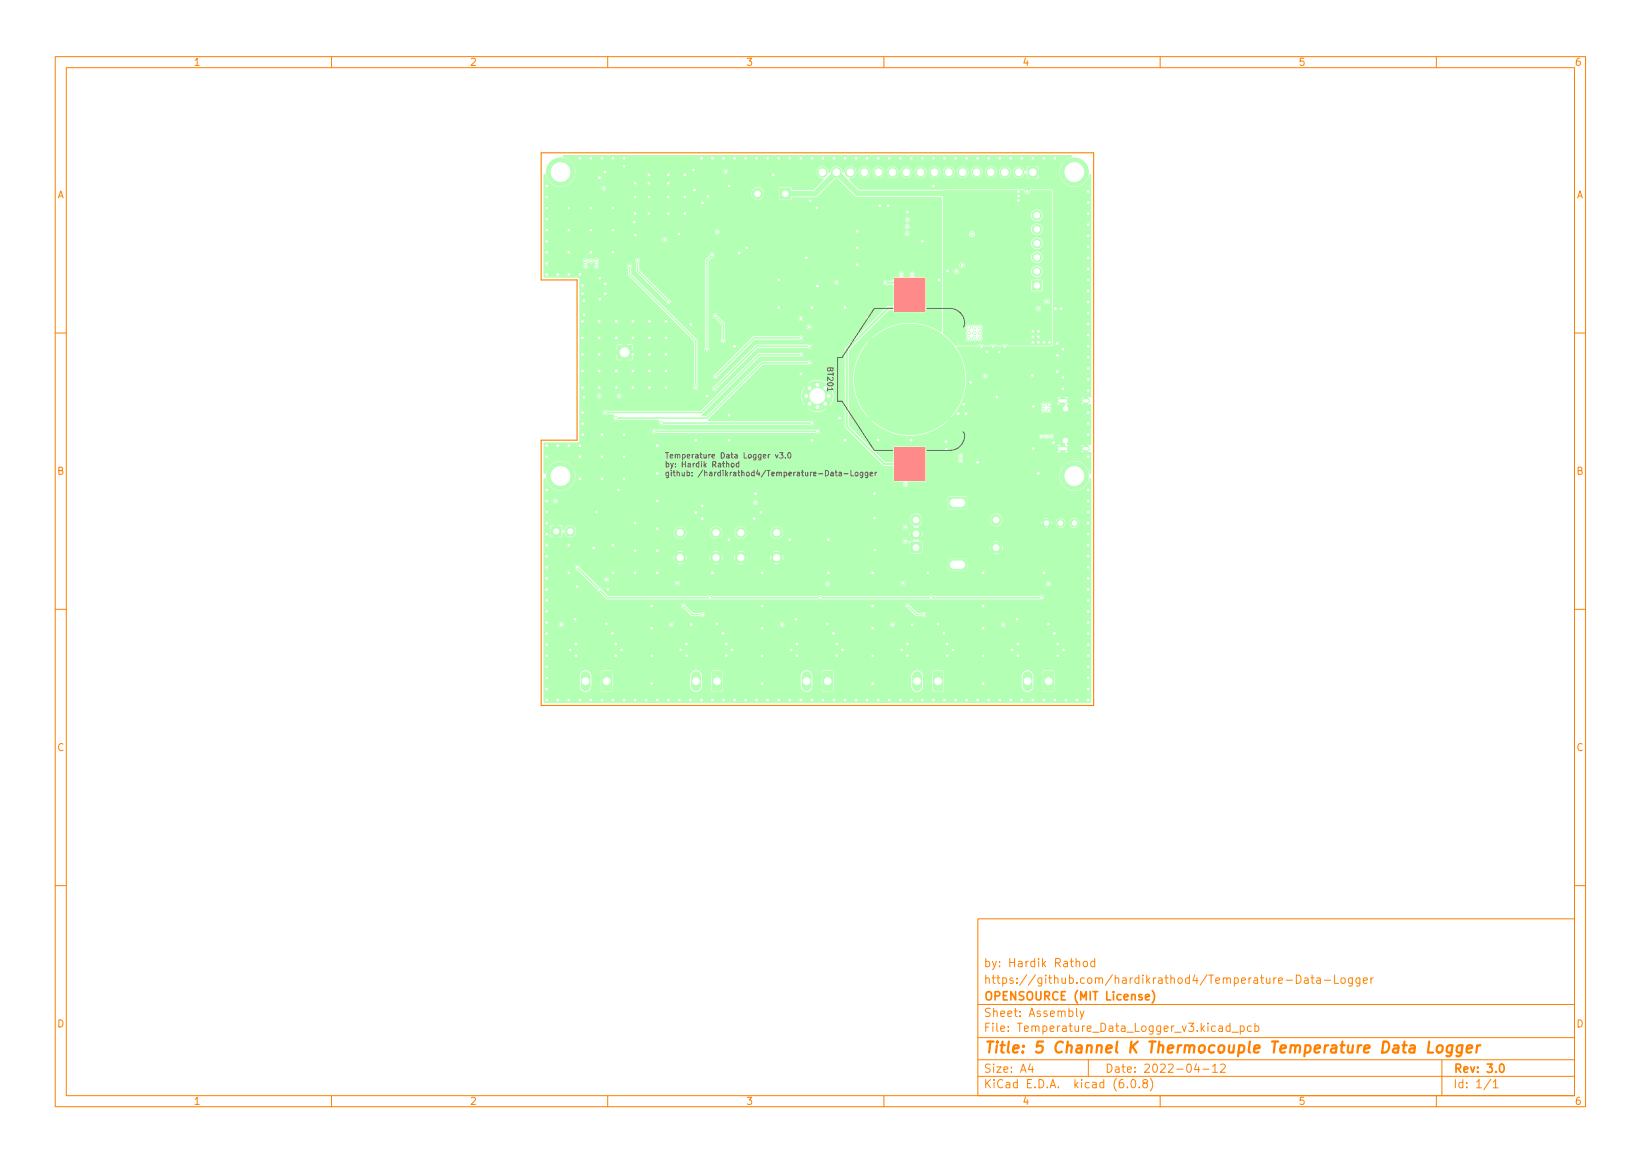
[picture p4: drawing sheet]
<svg xmlns="http://www.w3.org/2000/svg" width="297mm" height="210mm" viewBox="0 0 297 210" stroke-linecap="round" stroke-linejoin="round" font-family="sans-serif">
<defs><g id="words">
<text font-size="2.8" fill="#ff8000" x="178" y="190.6">Title: 5 Channel K Thermocouple Temperature Data Logger</text>
<g font-size="2.1" fill="#ff8000">
<text x="178" y="178">https://github.com/hardikrathod4/Temperature-Data-Logger</text>
<text x="178" y="175">by: Hardik Rathod</text>
<text x="178" y="184">Sheet: Assembly</text>
<text x="178" y="181">OPENSOURCE (MIT License)</text>
<text x="178" y="186.7">File: Temperature_Data_Logger_v3.kicad_pcb</text>
<text x="178" y="196.9">KiCad E.D.A. kicad (6.0.8)</text>
<text x="178" y="194.1">Size: A4</text>
<text x="200" y="194.1">Date: 2022-04-12</text>
<text x="263" y="194.1">Rev: 3.0</text>
<text x="263" y="196.9">Id: 1/1</text>
</g>
<g font-size="1.8" fill="#ff8000">
<text x="35" y="11.9">1</text>
<text x="85" y="11.9">2</text>
<text x="135" y="11.9">3</text>
<text x="185" y="11.9">4</text>
<text x="235" y="11.9">5</text>
<text x="285" y="11.9">6</text>
<text x="10.3" y="35.9">A</text>
<text x="285.3" y="35.9">A</text>
<text x="10.3" y="85.9">B</text>
<text x="285.3" y="85.9">B</text>
<text x="10.3" y="135.9">C</text>
<text x="285.3" y="135.9">C</text>
<text x="10.3" y="185.9">D</text>
<text x="285.3" y="185.9">D</text>
<text x="35" y="199.9">1</text>
<text x="85" y="199.9">2</text>
<text x="135" y="199.9">3</text>
<text x="185" y="199.9">4</text>
<text x="235" y="199.9">5</text>
<text x="285" y="199.9">6</text>
</g>
<g font-size="1.4" fill="#626262">
<text x="149.8" y="66.6" transform="rotate(90 149.8 66.6)">BT201</text>
<text x="120.3" y="82.9">Temperature Data Logger v3.0</text>
<text x="120.3" y="84.5">by: Hardik Rathod</text>
<text x="120.3" y="86.2">github: /hardikrathod4/Temperature-Data-Logger</text>
</g>
</g></defs>
<g fill="#b3ffb3" stroke="#b3ffb3" stroke-width=".18">
<path d="M149 121.5l1.5-.1 .2 .2v3.2l-.1 .2h-1.4l-.3-.1z"/>
<path d="M99.8 95.2h1.8v1.8h-1.8z"/>
<path d="M141.1 34h2v2h-2z"/>
<path d="M186.8 50.8h1.7v1.7h-1.7z"/>
<path d="M189 121.5l1.5-.1 .2 .2v3.2l-.1 .2h-1.4l-.3-.1z"/>
<path d="M186.1 30.3h1.8v1.8h-1.8z"/>
<path d="M169 121.5l1.5-.1 .2 .2v3.2l-.1 .2h-1.4l-.3-.1z"/>
<path d="M111.8 62.5h2.5v2.5h-2.5z"/>
<path d="M129 121.5l1.5-.1 .2 .2v3.2l-.1 .2h-1.4l-.3-.1z"/>
<path d="M109 121.5l1.5-.1 .2 .2v3.2l-.1 .2h-1.4l-.3-.1z"/>
<path d="M164.8 98.1h2v2h-2z"/>
<path d="M171.7 90h3.2v2h-3.2z"/>
<path d="M171.7 101.2h3.2v2h-3.2z"/>
<path d="M161.9 50.3h5.5v6h-5.5z"/>
<path d="M161.9 80.9h5.5v6h-5.5z"/>
<path d="M98.5 31.6h.2l.1 .4a2.8 2.8 0 0 0 2.6 1.9 2.85 2.85 0 0 0 2.9-2.5 2.85 2.85 0 0 0-2.3-3.1l.1-.2h91.7l.2 .2a2.99 2.99 0 0 0-2.3 2.5h-3.5l-.2-.8h-.7v.8h4.4l.1 1.3h-3.6v-.6h-.9v.9h.6l.3-.3h3.6l.2 .4a2.87 2.87 0 0 0 3 1.4 2.87 2.87 0 0 0 2.3-2.3l.2 .1v30.6h-6.8v-27.8l-.2-.2-.3-.1h-3.5l-.3 .1-.2 .3a.3 .3 0 0 1-.3 .3 .3 .3 0 0 1-.3-.3l-.2-.4-1-.1-.4 .1h-28.4l-1.8-1.7v-.1a1.21 1.21 0 0 0 1.3-1.1l.2-.1 .1 .5a1.17 1.17 0 0 0 1.3 .6 1.17 1.17 0 0 0 1-1.1h.1l.2 .4a1.17 1.17 0 0 0 1.2 .7 1.17 1.17 0 0 0 1-1.1h.2l.1 .4a1.17 1.17 0 0 0 1.3 .7 1.17 1.17 0 0 0 .9-1.1h.2l.1 .4a1.17 1.17 0 0 0 1.3 .7 1.17 1.17 0 0 0 1-1.1h.2l.1 .4a1.17 1.17 0 0 0 1.3 .7 1.17 1.17 0 0 0 .9-1.1h.2l.1 .4a1.17 1.17 0 0 0 1.3 .7 1.17 1.17 0 0 0 1-1.1h.1l.2 .4a1.17 1.17 0 0 0 1.2 .7 1.17 1.17 0 0 0 1-1.1h.2l.1 .4a1.17 1.17 0 0 0 1.3 .7 1.17 1.17 0 0 0 .9-1.1h.2l.1 .4a1.17 1.17 0 0 0 1.3 .7 1.17 1.17 0 0 0 1-1.1h.2l.1 .4a1.17 1.17 0 0 0 1.3 .7 1.17 1.17 0 0 0 .9-1.1h.2l.1 .4a1.17 1.17 0 0 0 1.3 .7 1.17 1.17 0 0 0 1-1.1h.1l.2 .4a1.17 1.17 0 0 0 1.1 .7 1.17 1.17 0 0 0 1.1-.8h.1l.2 .8 .7 .1v-2.4h-.7l-.2 .8-.1 .1a1.25 1.25 0 0 0-1.3-.9 1.25 1.25 0 0 0-1.1 1.2l-.1-.1a1.21 1.21 0 0 0-1.3-1.1 1.21 1.21 0 0 0-1.2 1.2l-.1-.1a1.21 1.21 0 0 0-1.2-1.1 1.21 1.21 0 0 0-1.2 1.2l-.1-.1a1.21 1.21 0 0 0-1.3-1.1 1.21 1.21 0 0 0-1.1 1.2l-.2-.1a1.21 1.21 0 0 0-1.2-1.1 1.21 1.21 0 0 0-1.2 1.2l-.1-.1a1.21 1.21 0 0 0-1.2-1.1 1.21 1.21 0 0 0-1.2 1.2l-.1-.1a1.21 1.21 0 0 0-1.3-1.1 1.21 1.21 0 0 0-1.2 1.2l-.1-.1a1.21 1.21 0 0 0-1.2-1.1 1.21 1.21 0 0 0-1.2 1.2l-.1-.1a1.21 1.21 0 0 0-1.3-1.1 1.21 1.21 0 0 0-1.1 1.2l-.2-.1a1.21 1.21 0 0 0-1.2-1.1 1.21 1.21 0 0 0-1.2 1.2l-.1-.1a1.21 1.21 0 0 0-1.2-1.1 1.21 1.21 0 0 0-1.2 1.2l-.1-.1a1.21 1.21 0 0 0-1.3-1.1 1.21 1.21 0 0 0-1.2 1.2l-.1-.1a1.21 1.21 0 0 0-1.2-1.1 1.21 1.21 0 0 0-1.2 1.2l-.1-.1a1.21 1.21 0 0 0-1.3-1.1 1.21 1.21 0 0 0-1.1 1.2l-.2-.1a1.16 1.16 0 0 0-1.1-1.1 1.16 1.16 0 0 0-1.2 1h-15.8v-.1a.56 .56 0 0 0-.9-.3 .56 .56 0 0 0 .2 .9 .56 .56 0 0 0 .7-.5h15.8v.4l.3 .6 1 .4-1.8 1.9h-3.7l-.3-.5h-2.1l-.2 .2v1h-2.5v-.2a1.25 1.25 0 0 0-2-.8h-26.5l-.1-.1a.56 .56 0 0 0-.8-.3 .56 .56 0 0 0 .1 1 .56 .56 0 0 0 .8-.6l26.4 .1a1.26 1.26 0 0 0 .3 2.1 1.26 1.26 0 0 0 1.8-1.2h2.5v1.1l.2 .2h2.1l.3-.5h4.1l.5-.2 3.3-3.3 3.3 3.3 .4 .1 15.3 .1 .1 3.9h-5.7v-.1a.56 .56 0 0 0-1-.2 .56 .56 0 0 0 .3 .9v.1a.64 .64 0 0 0-.4 .6 .64 .64 0 0 0 .4 .6l-.4 .4h-33.3v-.2a.56 .56 0 0 0-.9-.3 .56 .56 0 0 0 .1 1 .56 .56 0 0 0 .8-.5h33.3a.56 .56 0 0 0 .3 .8 .56 .56 0 0 0 .7-.4 .56 .56 0 0 0-.4-.7v-.1a.64 .64 0 0 0 .5-.6 .64 .64 0 0 0-.5-.6l.4-.4 .1-.3h5.7v3.7h-49.6v-.2a.56 .56 0 0 0-.9-.3 .56 .56 0 0 0 .1 1 .56 .56 0 0 0 .8-.5h49.6v2.7h-41l-.1-.1a.58 .58 0 0 0-.6-.4 .58 .58 0 0 0-.5 .6l-.6 .7-.1 .2v7.4h-6.1l-.1-.3-.5-.2-5.1-5.1v-1.3a.57 .57 0 0 0 0-.8 .57 .57 0 0 0-.8 0 .57 .57 0 0 0 0 .8l.1 1.6 5.3 5.3a.57 .57 0 0 0 .5 .6 .57 .57 0 0 0 .6-.6h6.1v8.2a.58 .58 0 0 0-.1 .8 .58 .58 0 0 0 .9 0 .58 .58 0 0 0-.1-.8v-15.4l.6-.6a.63 .63 0 0 0 .6-.6h41v13.8l-.2 .1a10.2 10.2 0 0 0-12.7 1.1l7.6 7.5h-1l-7.1-7a10.3 10.3 0 0 0 0 14.1l7.1-7.1h1l7 7.1a10.4 10.4 0 0 0 1-12.9h3.8l.4-.2a.36 .36 0 0 1 .3-.2 .36 .36 0 0 1 .3 .3l1.1 .1 .4-.2a.36 .36 0 0 1 .3-.2 .36 .36 0 0 1 .3 .3l1.1 .1 .4-.2a.35 .35 0 0 1 .3-.2 .35 .35 0 0 1 .3 .3l.3 .1h7.7l.3-.2 .2-.3h6.8v5.7h-18.6a.56 .56 0 0 0-.8-.5 .56 .56 0 0 0-.1 1 .56 .56 0 0 0 .9-.3v-.2h18.6l-.1 3.9-.5-.2v.5h-.7v-.5l-.5 .2-.2 .3h-1.9l-.3-.4-.6-.1v.5h-.7v-.5h-.2l-.5 .2-.2 .3h5.8v1.1h-.7v-.4h-3.5v.4h-.7v-.4h-.9l.5 .4 1.1 .1a.61 .61 0 0 0-.3 .8h-2l-.2-.5a.56 .56 0 0 0 .1-.7 .56 .56 0 0 0-.7-.2l-.3 .1a.59 .59 0 0 0-.9 0 .59 .59 0 0 0 .1 .9 .6 .6 0 0 0 0 .9 .6 .6 0 0 0 .9-.1h.1a.55 .55 0 0 0 .6 .2 .55 .55 0 0 0 .3-.6h2a.61 .61 0 0 0 .9 .1 .61 .61 0 0 0-.2-.9l.5-.5h1.9l.2 .3 .5 .1 1.2-.1 .1 3h-25.8l-7-7.1-7.1 7.1a10.3 10.3 0 0 0 14.1 0h25.8v2.7h-6.6v-.1a.56 .56 0 0 0-.9-.2 1.04 1.04 0 0 0-1.1 0 .56 .56 0 0 0-.8 0 .56 .56 0 0 0 0 .7 .56 .56 0 0 0 .8 0 1.04 1.04 0 0 0 1.1 0 .56 .56 0 0 0 .6 .2 .56 .56 0 0 0 .3-.6h6.6l-.1 1.5h-.5v.4h-.7v-.4l-.5 .1-.2 .3h-1.9l-.5-.5a.6 .6 0 0 0 .4-.7 .6 .6 0 0 0-.8-.4 .6 .6 0 0 0-.4 .7l.4 .4v.5h-.7v-.4h-.2l-.5 .1-.2 .3h5.8v1.1h-.7v-.4h-3.5v.5h-.7v-.5h-.9l.2 .3 .5 .2h1.3l.5-.5h1.9l.2 .3 .5 .2 1.2-.2 .1 3.8-.2 .1a2.91 2.91 0 0 0-3.3-2.3h-19.6v-.2a.51 .51 0 0 1 0-.7 .57 .57 0 0 0-.8-.5 .57 .57 0 0 0-.1 .9 .56 .56 0 0 0 .1 1 .56 .56 0 0 0 .8-.5h19.6h-.1a2.81 2.81 0 0 0-2.1 3.5l-24.1 .1-.1-6.2-5.8-.1-.1 .2-.1 2.5-1.3 .1-6.6-6.5v-13.5l7.2-7.3h.7l.3 .4 5.7-.1v-6.2l-.2-.2-1.8-.1a.6 .6 0 0 0 0-.8 .6 .6 0 0 0-.9 0 .6 .6 0 0 0 0 .8l-1 .1-.1-.1a.58 .58 0 0 0-.1-.8 .58 .58 0 0 0-.8 0 .58 .58 0 0 0 0 .8l-.9 .1-.2 .6h-1.1a.55 .55 0 0 0-.8 .4h-7.7v-.1a.56 .56 0 0 0-.9-.3 .56 .56 0 0 0 .1 1 .56 .56 0 0 0 .8-.6h7.7v.2a.59 .59 0 0 0 .9 .3h.9l.2 .1-.1 3.5-1.1 .1-2.3 2.3h-12.7a.56 .56 0 0 0-.8-.5 .56 .56 0 0 0-.1 1 .56 .56 0 0 0 .9-.3v-.2h12.7l-1.5 1.5h-9.7a.56 .56 0 0 0-.8-.5 .56 .56 0 0 0-.1 1 .56 .56 0 0 0 .9-.3v-.2h9.7l-2 2h-9.2a.58 .58 0 0 0-.3-.5 .58 .58 0 0 0-.7 .1h-8.1l-1 .9h-3.9l-.2-.4v-2.7l-1.3-1.3a.57 .57 0 0 0-.5-.6 .57 .57 0 0 0-.6 .6 .57 .57 0 0 0 .6 .5l1 1.1v2.4a.57 .57 0 0 0 .1 .9 .57 .57 0 0 0 .9-.5h3.9l-5.9 6a.57 .57 0 0 0-.6 .5 .57 .57 0 0 0 .6 .6 .57 .57 0 0 0 .5-.6l6.6-6.5h8a.55 .55 0 0 0 .6 0 .55 .55 0 0 0 .3-.5h9.2l-1.5 1.5h-6.2v-.1a.59 .59 0 0 0-1-.3l-9.1 .1-7.6 7.5-.5 .3h-2.3l-.2-.4v-8.2l-11.9-12-.1-.9a.56 .56 0 0 0-.1-.9 .56 .56 0 0 0-.8 .5h-4.9l-.2-.5a.6 .6 0 0 0 0-.9 .6 .6 0 0 0-.9 .1 .67 .67 0 0 0-1 0v-.1a.59 .59 0 0 0-.9 .1 .59 .59 0 0 0 .1 .9 .56 .56 0 0 0 0 .8 .56 .56 0 0 0 .8-.1 .56 .56 0 0 0-.1-.8l.2-.2 .1 .1a.71 .71 0 0 0 .9 0l.1 .2a.55 .55 0 0 0 .2 .9 .55 .55 0 0 0 .7-.5h4.9l.2 .4v1.1l.1 .2 11.9 11.9v1.6h-11v-1l-.2-.2h-1v1.2h-.7v-1.2h-1l-.2 .3v.9h14.1v1.6h-11v-.9h-1.2v1.2h-.7v-1.2h-1.2l.1 1.1 .2 .1h2.6l.2-.3h11v4.7a.57 .57 0 0 0 .1 .9 .57 .57 0 0 0 .8-.5l2.3 .1a.57 .57 0 0 0 .5 .7 .57 .57 0 0 0 .6-.6l7.3-7.2 8.8-.1a.58 .58 0 0 0 .7 .2 .58 .58 0 0 0 .3-.6h6.2l-.4 .6v6.1h-3a2.94 2.94 0 0 0-3.7 0l1.9 1.8 1.8-1.8h3v2.3h-1.8l-.2-1.1-.5-.7-1.8 1.8h-1l-1.9-1.8a2.91 2.91 0 0 0 0 3.7l1.9-1.9h1l1.8 1.9 .5-.9 .2-1h1.8v2.4h-3l-1.8-1.9-1.9 1.9a2.94 2.94 0 0 0 3.7 0h3v2.5h-5.3v-.1a.59 .59 0 0 0-1-.3h-18.2l-.1-.1 9.9-9.9 7.9-.1a.57 .57 0 0 0 .8 .1 .57 .57 0 0 0 0-.9 .57 .57 0 0 0-.8 0l-8.2 .1-10 9.9h-.7v-.1l10.5-10.5h6.9a.57 .57 0 0 0 .9 0 .57 .57 0 0 0-.1-.8 .57 .57 0 0 0-.8 0h-7.3l-7.8 7.8h-16.8a.56 .56 0 0 0-.5-.5 .56 .56 0 0 0-.6 .5h-2.5v-.1a.56 .56 0 0 0-.9-.3 .56 .56 0 0 0 .1 1 .56 .56 0 0 0 .8-.6h2.5v.2a.56 .56 0 0 0 .6 .4 .56 .56 0 0 0 .5-.6h16.8l-2.7 2.6h-16.8a.57 .57 0 0 0-.8 .1 .57 .57 0 0 0 0 .8 .57 .57 0 0 0 .8-.1l1.2 .1a.61 .61 0 0 0-.1 .9 .61 .61 0 0 0 .9 0h7.2l.2 .2a.58 .58 0 0 0 0 .8 .58 .58 0 0 0 .8-.1h26.4a.57 .57 0 0 0 .7 .2 .57 .57 0 0 0 .3-.6h5.3l.1 .8 .6 .7h-5v-.1a.59 .59 0 0 0-1-.3h-28.7a.57 .57 0 0 0-.8 .1 .57 .57 0 0 0 0 .8 .57 .57 0 0 0 .8-.1h28.7a.57 .57 0 0 0 .7 .2 .57 .57 0 0 0 .3-.6h5l6.3 6.3 1.8 .2 .1 2.6 1.7 .1 .1 .1a.58 .58 0 0 0 .1 .8 .58 .58 0 0 0 .8 0 .58 .58 0 0 0 0-.8l3-.1 .3-.2h24.1a2.86 2.86 0 0 0 2.9 1.9 2.86 2.86 0 0 0 2.6-2.3l.2 .1v5.3h-22.3v-2l-.3-.3h-3.3l-.1 .3v.9h-34.2v-.1a.55 .55 0 0 0-.5-.4 .55 .55 0 0 0-.5 .2h-35.2v-.1a.56 .56 0 0 0-.9-.3 .56 .56 0 0 0 .1 1 .56 .56 0 0 0 .8-.6h35.2l-.1 .2a.56 .56 0 0 0 .5 .7 .56 .56 0 0 0 .6-.6h34.2v1.1l.2 .2h3.2l.3-.2h22.3v2.6h-2a.97 .97 0 0 0-1-.9 .97 .97 0 0 0-1 .9h-.6l-.1-.4a.96 .96 0 0 0-1.1-.5l-2.3-.1-.4 .1 .4 .4h-7.8l-.1-.2a1.26 1.26 0 0 0-1.3-1.1 1.26 1.26 0 0 0-1.1 1.3h-12l-.1-.2a1.28 1.28 0 0 0-2-.8 1.28 1.28 0 0 0 .3 2.2l-.8 .1-.1-.2a.56 .56 0 0 0-.8-.3 .56 .56 0 0 0 .1 1 .56 .56 0 0 0 .8-.5h.8l-.1 .1 .6 .6 .6-.6-.1-.3 .6-.5 .2-.6h12v.2a1.26 1.26 0 0 0 1.3 1 1.26 1.26 0 0 0 1.2-1.2h7.8l.5-.4h1.8a.96 .96 0 0 0-.7 .9h-.5l-.1-.4-.5 .4h-1l-.4-.4-.1 .5 .1 .4 .4-.5h1l.5 .5 .1-.5h.5l.2 .6 .5 .4h-1.8l-.5-.5-.3 .5h2.7a.98 .98 0 0 0 1.1-1l.6 .1a.98 .98 0 0 0 1 .9 .98 .98 0 0 0 1-1h2v2h-30.4l-.2-.7-.6 .7h-1l-.6-.7-.2 .5h-22.6a1.26 1.26 0 0 0-1.3-1.3 1.26 1.26 0 0 0-1.2 1.3h-4l-.1-.2a1.26 1.26 0 0 0-1.3-1.1 1.26 1.26 0 0 0-1.1 1.3h-2l-.1-.2a1.26 1.26 0 0 0-1.3-1.1 1.26 1.26 0 0 0-1.1 1.3h-4l-.1-.2a1.25 1.25 0 0 0-1.2-1.1 1.25 1.25 0 0 0-1.2 1h-17.5v-.2a1.2 1.2 0 0 0-1.2-.9 1.2 1.2 0 0 0-1.2 .9l-.1-.2v-.5l-.2-.2h-.7v.8h-.7v-.8h-.7l-.1 .2v.6h1.5v1.5h-.7v-.8h-.8v.6l.2 .2h1.9l.3-.2v-.6l.2-.1a1.19 1.19 0 0 0 1.3 .9 1.17 1.17 0 0 0 1-1v-.2l17.5 .1a1.26 1.26 0 0 0 1.1 1.4 1.26 1.26 0 0 0 1.4-1.2h4v.4a1.25 1.25 0 0 0 1.4 .8 1.25 1.25 0 0 0 1.1-1.2h2v.4a1.25 1.25 0 0 0 1.4 .8 1.25 1.25 0 0 0 1.1-1.2h4v.4a1.25 1.25 0 0 0 1.4 .8 1.25 1.25 0 0 0 1.1-1.2h22.6l.2 .8 .6-.6h1l.6 .6 .2-.6h30.4v1.3h-16.6l-.6-.1-.6 .1 .6 .7 .6-.7h16.6v1.2h-15.9l-.2-.7-.6 .7h-1l-.6-.7-.2 .7 .2 .6 .6-.6h1l.6 .6 .2-.6h15.9v1.1h-16.6l-.6-.6-.5 .5h-12.7l-.1-2.2-.5-.1-.7-.7-.7 .7-.6 .1a.56 .56 0 0 0-.6-.6 .56 .56 0 0 0-.5 .7 .56 .56 0 0 0 .8 .4l.2-.2 .1 .1 .1 1.5h-23.4l-.6-.2-.6 .2h-5.3l-.6-.2-.6 .2h-3.3l-.6-.2-.6 .2h-5.3l-.6-.2-.6 .2 .6 .6 .6-.6h5.3l.6 .6 .6-.6h3.3l.6 .6 .6-.6h5.3l.6 .6 .6-.6h23.4v.4l.2 .1h2l.3-.2h12.7l-.1 .1 .6 .2 .6-.2h16.6v.7h-55.6l-.2-.6-.6 .6h-1l-.6-.6-.2 .6h-3.9l-.2-.6-.6 .6h-1l-.6-.6-.2 .6h-1.9l-.2-.6-.6 .6h-1l-.6-.6-.2 .6h-3.9l-.2-.6-.6 .6h-1l-.6-.6-.2 .6 .2 .6 .6-.6h1l.6 .6 .2-.6h3.9l.2 .6 .6-.6h1l.6 .6 .2-.6h1.9l.2 .6 .6-.6h1l.6 .6 .2-.6h3.9l.2 .6 .6-.6h1l.6 .6 .2-.6h55.6v2.3h-22.3v-2l-.3-.3h-3.3l-.1 .3v.8h-30.3l-.6-.6-.6 .6h-5.3l-.6-.6-.6 .6h-3.3l-.6-.6-.6 .6h-5.3l-.6-.6-.6 .6 .6 .2 .6-.2h5.3l.6 .2 .6-.2h3.3l.6 .2 .6-.2h5.3l.6 .2 .6-.2h30.3v1.2l.2 .2h3.2l.3-.2h22.3v1.7h-87.2a.56 .56 0 0 0-.8-.5 .56 .56 0 0 0-.1 .9 .56 .56 0 0 0 .9-.3v-.1h87.2v.7h-7.2a.55 .55 0 0 0-.4-.5 .55 .55 0 0 0-.6 .4h-25.3v-.2a.55 .55 0 0 0-.7-.4 .55 .55 0 0 0-.4 .8h-12.5l-.1-.2a.55 .55 0 0 0-.5-.4 .55 .55 0 0 0-.5 .4h-26.1v-.2a.56 .56 0 0 0-.9-.3 .56 .56 0 0 0 .1 1 .56 .56 0 0 0 .8-.5h26.1a.56 .56 0 0 0 .4 .7 .56 .56 0 0 0 .7-.5l12.6 .1a.56 .56 0 0 0 .6 .2 .56 .56 0 0 0 .4-.5h25.2a.56 .56 0 0 0 .5 .7 .56 .56 0 0 0 .6-.6h7.2v2.5h-8.5v-.1a.59 .59 0 0 0-.9-.3h-19.2l-.4-.1-.4 .1h-19.2l-.4-.1-.4 .1h-19.2l-.4-.1-.4 .1h-17.9l-1.1-1-.2-.4-.4-.2-3.5-3.4a.57 .57 0 0 0-.5-.6 .57 .57 0 0 0-.6 .6 .57 .57 0 0 0 .6 .5l3.4 3.5a.65 .65 0 0 0 .6 .6l1.4 1.2h18.2l.4 .2 .4-.2h19.2a.66 .66 0 0 0 .9 0h19.1a.65 .65 0 0 0 .8 0h19.2a.57 .57 0 0 0 .6 .2 .57 .57 0 0 0 .3-.6h8.5v3.1h-29.7l-.1-.1a.6 .6 0 0 0-.9-.3h-.8l-1.1-1.1a.58 .58 0 0 0-.6-.7 .58 .58 0 0 0-.6 .6 .58 .58 0 0 0 .7 .6l1 1h-37.6a.59 .59 0 0 0-.4-.5 .59 .59 0 0 0-.6 .1h-1.3l-1.2-1.1a.58 .58 0 0 0-.6-.7 .58 .58 0 0 0-.6 .6 .58 .58 0 0 0 .6 .6l1.5 1.4h1.6a.58 .58 0 0 0 .6 .1 .58 .58 0 0 0 .4-.5h37.6l.4 .4h1a.59 .59 0 0 0 .6 .1 .59 .59 0 0 0 .4-.5h29.7v1.8h-15.4v-.1a.56 .56 0 0 0-.6-.5 .56 .56 0 0 0-.5 .6h-18.9v-.1a.56 .56 0 0 0-.6-.5 .56 .56 0 0 0-.5 .6h-18.9v-.1a.56 .56 0 0 0-.6-.5 .56 .56 0 0 0-.5 .6h-18.9v-.1a.56 .56 0 0 0-.6-.5 .56 .56 0 0 0-.5 .6h-18.9v-.1a.56 .56 0 0 0-.9-.3 .56 .56 0 0 0 .1 .9 .56 .56 0 0 0 .8-.5h18.9v.1a.56 .56 0 0 0 .6 .4 .56 .56 0 0 0 .5-.5h18.9v.1a.56 .56 0 0 0 .6 .4 .56 .56 0 0 0 .5-.5h18.9v.1a.56 .56 0 0 0 .6 .4 .56 .56 0 0 0 .5-.5h18.9v.1a.56 .56 0 0 0 .6 .4 .56 .56 0 0 0 .5-.5h15.4v8.7h-6.5l-.2-.4-.2-.1h-1.5l-.4 .4v2.6h-1.5v-1.9a1.15 1.15 0 0 0-.9-1.1 1.15 1.15 0 0 0-1.2 .5h-14.1l-.2-.4-.2-.1h-1.5l-.4 .4v2.6h-1.5v-1.9a1.15 1.15 0 0 0-.9-1.1 1.15 1.15 0 0 0-1.2 .5h-14.1l-.2-.4-.2-.1h-1.5l-.4 .4v2.6h-1.5v-1.9a1.15 1.15 0 0 0-.9-1.1 1.15 1.15 0 0 0-1.2 .5h-14.1l-.2-.4-.2-.1h-1.5l-.4 .4v2.6h-1.5v-1.9a1.15 1.15 0 0 0-.9-1.1 1.15 1.15 0 0 0-1.2 .5h-14.1l-.2-.4-.2-.1h-1.5l-.4 .4v2.6h-1.5v-1.9a1.15 1.15 0 0 0-1.2-1.1 1.15 1.15 0 0 0-1.2 1.1l.1 2.1a1.15 1.15 0 0 0 1.2 .9 1.15 1.15 0 0 0 1.1-1.1h1.5v.7l.4 .4 1.6-.1 .3-.4v-3.1h14.1l-.3 .6 .1 2.1a1.15 1.15 0 0 0 1.2 .9 1.15 1.15 0 0 0 1.1-1.1h1.5v.7l.4 .4 1.6-.1 .3-.4v-3.1h14.1l-.3 .6 .1 2.1a1.15 1.15 0 0 0 1.2 .9 1.15 1.15 0 0 0 1.1-1.1h1.5v.7l.4 .4 1.6-.1 .3-.4v-3.1h14.1l-.3 .6 .1 2.1a1.15 1.15 0 0 0 1.2 .9 1.15 1.15 0 0 0 1.1-1.1h1.5v.7l.4 .4 1.6-.1 .3-.4v-3.1h14.1l-.3 .6 .1 2.1a1.15 1.15 0 0 0 1.2 .9 1.15 1.15 0 0 0 1.1-1.1h1.5v.7l.4 .4h1.5l.2-.1 .2-.4v-3.1h6.5l-.1 5.4h-98.9v-40.4v-.1l.2 .1a2.81 2.81 0 0 0 4.4 1.6 2.81 2.81 0 0 0-.2-4.6 2.81 2.81 0 0 0-4.2 2l-.2-.1v-5.4l6-.1 .3-.1 .2-.3v-29l-.1-.3-.4-.3h-6z"/>
<path d="M170.8 34.5l14.5 .1a.65 .65 0 0 0 .7 .6 .65 .65 0 0 0 .6-.7h3.6l.2 .1v14.5h-1.6l-.1-.6-.3-.3-.7-.3 .1-.2a1.21 1.21 0 0 0 1-1.2 1.21 1.21 0 0 0-1.1-1.2l.1-.1a1.2 1.2 0 0 0 1-1.3 1.2 1.2 0 0 0-1.1-1.1l.1-.2a1.2 1.2 0 0 0 1-1.2 1.2 1.2 0 0 0-1.1-1.2l.1-.1a1.15 1.15 0 0 0 .9-1.8 1.15 1.15 0 0 0-2 0 1.15 1.15 0 0 0 .9 1.8v.2a1.17 1.17 0 0 0-1 .8 1.17 1.17 0 0 0 .3 1.2h-10.4v-.1a.61 .61 0 0 0-1-.3 .61 .61 0 0 0 .2 1 .61 .61 0 0 0 .8-.6h10.4l.3 .2a.25 .25 0 0 1 .3 .1 .25 .25 0 0 1 .1 .3 1.2 1.2 0 0 0-1.1 1.2 1.2 1.2 0 0 0 1.2 1.2l-.1 .1a1.21 1.21 0 0 0-1.1 1.2 1.21 1.21 0 0 0 1.2 1.2l-.3 .2h-12.6l-.1-.2a.61 .61 0 0 0-.9-.3 .61 .61 0 0 0 .1 1 .61 .61 0 0 0 .9-.5h12.6l-.6 .3-.3 .8h-12.8v-.2a.61 .61 0 0 0-1-.3 .61 .61 0 0 0 .2 1 .61 .61 0 0 0 .8-.5h12.8a1.41 1.41 0 0 0 1.1 1.3l-.1 .1h-.7l-.2 .1-.1 2 .3 .2h1.8l.2-.3v-1.8l-.2-.2h-.7l-.1-.2a1.45 1.45 0 0 0 1-1.2h1.6v5.4h-.3a.6 .6 0 0 0-.9-.4 .6 .6 0 0 0 0 1 .6 .6 0 0 0 .9-.5h.3v1.2h-1.8l-.1-.1a.61 .61 0 0 0-.9-.3 .61 .61 0 0 0 .1 1 .61 .61 0 0 0 .9-.6h1.8v5.4h-12.4l-.1-.1a.42 .42 0 0 1 0-.7v-.3a.42 .42 0 0 1 0-.7 .64 .64 0 0 0-.3-.7 .64 .64 0 0 0-.8 .1l-.4-.2-.5 .2a.67 .67 0 0 0-.9 0 .67 .67 0 0 0 0 1 .92 .92 0 0 0-.1 1 .63 .63 0 0 0 .1 .9 .63 .63 0 0 0 .9 0l.5 .2a.73 .73 0 0 1 1 0l.4-.2 .2-.5h12.4v1.1l-.2 .1h-7.7l-.2-.1a.61 .61 0 0 0-1 .1h-.9l-.2-.1a.61 .61 0 0 0-1 .1h-.9l-.2-.1a.61 .61 0 0 0-1 .1h-4.2l-2.1-2.1z"/>
<circle cx="103.2" cy="96.1" r=".9"/>
<circle cx="137.1" cy="35" r="1"/>
<circle cx="194.5" cy="94.6" r=".72"/>
<circle cx="192" cy="94.6" r=".72"/>
<circle cx="189.4" cy="94.6" r=".72"/>
<circle cx="123.1" cy="100.9" r="1"/>
<circle cx="129.6" cy="100.9" r="1"/>
<circle cx="129.6" cy="96.4" r="1"/>
<circle cx="123.1" cy="96.4" r="1"/>
<circle cx="187.7" cy="49.1" r=".85"/>
<circle cx="187.7" cy="46.6" r=".85"/>
<circle cx="187.7" cy="44" r=".85"/>
<circle cx="187.7" cy="41.5" r=".85"/>
<circle cx="187.7" cy="38.9" r=".85"/>
<circle cx="184.4" cy="31.2" r=".9"/>
<circle cx="181.9" cy="31.2" r=".9"/>
<circle cx="179.3" cy="31.2" r=".9"/>
<circle cx="176.8" cy="31.2" r=".9"/>
<circle cx="174.3" cy="31.2" r=".9"/>
<circle cx="171.7" cy="31.2" r=".9"/>
<circle cx="169.2" cy="31.2" r=".9"/>
<circle cx="166.6" cy="31.2" r=".9"/>
<circle cx="164.1" cy="31.2" r=".9"/>
<circle cx="161.6" cy="31.2" r=".9"/>
<circle cx="159" cy="31.2" r=".9"/>
<circle cx="156.5" cy="31.2" r=".9"/>
<circle cx="153.9" cy="31.2" r=".9"/>
<circle cx="151.4" cy="31.2" r=".9"/>
<circle cx="148.9" cy="31.2" r=".9"/>
<circle cx="194.5" cy="31.1" r="2.55"/>
<circle cx="101.5" cy="31.1" r="2.55"/>
<circle cx="194.5" cy="86.1" r="2.55"/>
<circle cx="101.5" cy="86.1" r="2.55"/>
<circle cx="150" cy="71.6" r=".4"/>
<circle cx="148" cy="73.7" r=".4"/>
<circle cx="149.4" cy="73.1" r=".4"/>
<circle cx="148" cy="69.6" r=".4"/>
<circle cx="146.5" cy="73.1" r=".4"/>
<circle cx="148" cy="71.6" r="2.7"/>
<circle cx="146.5" cy="70.2" r=".4"/>
<circle cx="149.4" cy="70.2" r=".4"/>
<circle cx="145.9" cy="71.6" r=".4"/>
<circle cx="165.8" cy="94.1" r="1"/>
<circle cx="165.8" cy="96.6" r="1"/>
<circle cx="180.3" cy="94.1" r="1"/>
<circle cx="180.3" cy="99.1" r="1"/>
<circle cx="140.6" cy="100.9" r="1"/>
<circle cx="134.1" cy="100.9" r="1"/>
<circle cx="140.6" cy="96.4" r="1"/>
<circle cx="134.1" cy="96.4" r="1"/>
<circle cx="164.7" cy="68.6" r="10"/>
<circle cx="177" cy="83.6" r=".3"/>
<circle cx="188" cy="85.6" r=".3"/>
<circle cx="140" cy="31.6" r=".3"/>
<circle cx="141" cy="50.6" r=".3"/>
<circle cx="128" cy="71.6" r=".3"/>
<circle cx="132" cy="97.6" r=".3"/>
<circle cx="143" cy="97.6" r=".3"/>
<circle cx="150" cy="97.6" r=".3"/>
<circle cx="111" cy="103.6" r=".3"/>
<circle cx="115" cy="103.6" r=".3"/>
<circle cx="119" cy="103.6" r=".3"/>
<circle cx="115" cy="99.6" r=".3"/>
<circle cx="119" cy="99.6" r=".3"/>
<circle cx="119" cy="95.6" r=".3"/>
<circle cx="113" cy="78.6" r=".3"/>
<circle cx="113" cy="82.6" r=".3"/>
<circle cx="113" cy="86.6" r=".3"/>
<circle cx="105" cy="86.6" r=".3"/>
<circle cx="105" cy="82.6" r=".3"/>
<circle cx="109" cy="86.6" r=".3"/>
<circle cx="109" cy="82.6" r=".3"/>
<circle cx="109" cy="78.6" r=".3"/>
<circle cx="111" cy="37.6" r=".3"/>
<circle cx="107" cy="37.6" r=".3"/>
<circle cx="107" cy="41.6" r=".3"/>
<circle cx="111" cy="41.6" r=".3"/>
<circle cx="111" cy="45.6" r=".3"/>
<circle cx="107" cy="45.6" r=".3"/>
<circle cx="103" cy="37.6" r=".3"/>
<circle cx="103" cy="41.6" r=".3"/>
<circle cx="103" cy="45.6" r=".3"/>
<circle cx="133" cy="62.6" r=".3"/>
<circle cx="132" cy="75.1" r=".3"/>
<circle cx="163.9" cy="95.4" r=".3"/>
<circle cx="120.4" cy="43.4" r=".3"/>
<circle cx="122.6" cy="105.5" r=".3"/>
<circle cx="106" cy="48.2" r=".3"/>
<circle cx="176.4" cy="60.2" r=".3"/>
<circle cx="149.8" cy="105.7" r=".3"/>
<circle cx="189.8" cy="105.6" r=".3"/>
<circle cx="175.4" cy="61.2" r=".3"/>
<circle cx="163.4" cy="105.5" r=".3"/>
<circle cx="163.9" cy="87.7" r=".3"/>
<circle cx="121.6" cy="113" r=".3"/>
<circle cx="177.4" cy="61.2" r=".3"/>
<circle cx="151.5" cy="51.1" r=".3"/>
<circle cx="101.6" cy="113" r=".3"/>
<circle cx="161.6" cy="113" r=".3"/>
<circle cx="176.4" cy="59.2" r=".3"/>
<circle cx="175.9" cy="42.3" r=".3"/>
<circle cx="176.4" cy="61.2" r=".3"/>
<circle cx="175.4" cy="60.2" r=".3"/>
<circle cx="177.4" cy="59.2" r=".3"/>
<circle cx="108" cy="47.2" r=".3"/>
<circle cx="100.5" cy="90.6" r=".3"/>
<circle cx="141.6" cy="113" r=".3"/>
<circle cx="181.6" cy="113" r=".3"/>
<circle cx="173.9" cy="82.5" r=".3"/>
<circle cx="129.8" cy="42" r=".3"/>
<circle cx="178.4" cy="68" r=".3"/>
<circle cx="136.8" cy="90.9" r=".3"/>
<circle cx="109.8" cy="104.9" r=".3"/>
<circle cx="107" cy="47.2" r=".3"/>
<circle cx="177.4" cy="60.2" r=".3"/>
<circle cx="109.3" cy="34" r=".3"/>
<circle cx="106" cy="47.2" r=".3"/>
<circle cx="131.4" cy="31" r=".3"/>
<circle cx="163.9" cy="97.9" r=".3"/>
<circle cx="163.1" cy="49.6" r=".3"/>
<circle cx="165.1" cy="49.6" r=".3"/>
<circle cx="175.4" cy="59.2" r=".3"/>
<circle cx="108" cy="48.2" r=".3"/>
<circle cx="173.9" cy="83.4" r=".3"/>
<circle cx="184.3" cy="118.6" r=".3"/>
<circle cx="153" cy="126.6" r=".3"/>
<circle cx="113" cy="30.1" r=".3"/>
<circle cx="105.4" cy="53.1" r=".3"/>
<circle cx="197" cy="62.6" r=".3"/>
<circle cx="131" cy="28.6" r=".3"/>
<circle cx="165" cy="28.6" r=".3"/>
<circle cx="108" cy="92.6" r=".3"/>
<circle cx="125" cy="126.6" r=".3"/>
<circle cx="189" cy="103.6" r=".3"/>
<circle cx="139" cy="126.6" r=".3"/>
<circle cx="157" cy="126.6" r=".3"/>
<circle cx="158" cy="109.6" r=".3"/>
<circle cx="99" cy="118.6" r=".3"/>
<circle cx="105" cy="28.6" r=".3"/>
<circle cx="179" cy="28.6" r=".3"/>
<circle cx="108.6" cy="50.3" r=".3"/>
<circle cx="114.6" cy="70.1" r=".3"/>
<circle cx="190.7" cy="80.1" r=".3"/>
<circle cx="141" cy="28.6" r=".3"/>
<circle cx="152" cy="75.6" r=".3"/>
<circle cx="155" cy="126.6" r=".3"/>
<circle cx="171" cy="28.6" r=".3"/>
<circle cx="189.5" cy="54.5" r=".3"/>
<circle cx="103" cy="49.6" r=".3"/>
<circle cx="121" cy="35.6" r=".3"/>
<circle cx="197" cy="52.6" r=".3"/>
<circle cx="147" cy="79.6" r=".3"/>
<circle cx="132.5" cy="117.6" r=".3"/>
<circle cx="197" cy="74.6" r=".3"/>
<circle cx="126" cy="79.6" r=".3"/>
<circle cx="99" cy="114.6" r=".3"/>
<circle cx="144.3" cy="118.6" r=".3"/>
<circle cx="173" cy="126.6" r=".3"/>
<circle cx="149" cy="28.6" r=".3"/>
<circle cx="155.2" cy="47.9" r=".3"/>
<circle cx="99" cy="124.6" r=".3"/>
<circle cx="161" cy="28.6" r=".3"/>
<circle cx="192.5" cy="117.6" r=".3"/>
<circle cx="105.4" cy="58.1" r=".3"/>
<circle cx="118" cy="123.7" r=".3"/>
<circle cx="105.4" cy="64.1" r=".3"/>
<circle cx="111" cy="126.6" r=".3"/>
<circle cx="117.5" cy="38.6" r=".3"/>
<circle cx="117.5" cy="33.1" r=".3"/>
<circle cx="133" cy="126.6" r=".3"/>
<circle cx="197" cy="50.6" r=".3"/>
<circle cx="184.1" cy="112" r=".3"/>
<circle cx="197" cy="102.6" r=".3"/>
<circle cx="191.4" cy="62.1" r=".3"/>
<circle cx="197" cy="92.6" r=".3"/>
<circle cx="192.1" cy="55.8" r=".3"/>
<circle cx="171.5" cy="116.5" r=".3"/>
<circle cx="120.6" cy="58.1" r=".3"/>
<circle cx="145" cy="28.6" r=".3"/>
<circle cx="197" cy="56.6" r=".3"/>
<circle cx="144.1" cy="112" r=".3"/>
<circle cx="170" cy="50.6" r=".3"/>
<circle cx="159" cy="79.6" r=".3"/>
<circle cx="191" cy="28.6" r=".3"/>
<circle cx="185.9" cy="34.6" r=".3"/>
<circle cx="135.2" cy="44.8" r=".3"/>
<circle cx="151" cy="28.6" r=".3"/>
<circle cx="158.3" cy="89.3" r=".3"/>
<circle cx="129.8" cy="112.9" r=".3"/>
<circle cx="197" cy="98.6" r=".3"/>
<circle cx="185" cy="28.6" r=".3"/>
<circle cx="107" cy="28.6" r=".3"/>
<circle cx="133" cy="28.6" r=".3"/>
<circle cx="158" cy="123.7" r=".3"/>
<circle cx="99" cy="92.6" r=".3"/>
<circle cx="130.9" cy="114.6" r=".3"/>
<circle cx="159" cy="28.6" r=".3"/>
<circle cx="197" cy="38.6" r=".3"/>
<circle cx="164.3" cy="116.5" r=".3"/>
<circle cx="108.5" cy="32.1" r=".3"/>
<circle cx="99" cy="98.6" r=".3"/>
<circle cx="147" cy="126.6" r=".3"/>
<circle cx="181.9" cy="62.7" r=".3"/>
<circle cx="146.7" cy="36.3" r=".3"/>
<circle cx="125.5" cy="30.7" r=".3"/>
<circle cx="185" cy="126.6" r=".3"/>
<circle cx="171.5" cy="118.6" r=".3"/>
<circle cx="99" cy="45.6" r=".3"/>
<circle cx="157.1" cy="57.5" r=".3"/>
<circle cx="175" cy="28.6" r=".3"/>
<circle cx="115" cy="94.6" r=".3"/>
<circle cx="153" cy="55.6" r=".3"/>
<circle cx="180.5" cy="71.8" r=".3"/>
<circle cx="158.3" cy="93.7" r=".3"/>
<circle cx="169" cy="33.6" r=".3"/>
<circle cx="197" cy="104.6" r=".3"/>
<circle cx="158" cy="113.7" r=".3"/>
<circle cx="123" cy="126.6" r=".3"/>
<circle cx="197" cy="106.6" r=".3"/>
<circle cx="136.5" cy="93.8" r=".3"/>
<circle cx="112" cy="88.6" r=".3"/>
<circle cx="115" cy="33.1" r=".3"/>
<circle cx="99" cy="100.6" r=".3"/>
<circle cx="197" cy="120.6" r=".3"/>
<circle cx="128.2" cy="35.5" r=".3"/>
<circle cx="122.9" cy="42.3" r=".3"/>
<circle cx="192.4" cy="63.2" r=".3"/>
<circle cx="197" cy="96.6" r=".3"/>
<circle cx="191.4" cy="64.3" r=".3"/>
<circle cx="105.7" cy="56.9" r=".3"/>
<circle cx="99" cy="104.6" r=".3"/>
<circle cx="179.8" cy="62.7" r=".3"/>
<circle cx="108.5" cy="61.1" r=".3"/>
<circle cx="143" cy="28.6" r=".3"/>
<circle cx="192.4" cy="68.3" r=".3"/>
<circle cx="190.9" cy="114.6" r=".3"/>
<circle cx="177" cy="126.6" r=".3"/>
<circle cx="160.8" cy="37.2" r=".3"/>
<circle cx="197" cy="94.6" r=".3"/>
<circle cx="197" cy="126.6" r=".3"/>
<circle cx="117" cy="126.6" r=".3"/>
<circle cx="99" cy="110.6" r=".3"/>
<circle cx="181" cy="28.6" r=".3"/>
<circle cx="104.1" cy="112" r=".3"/>
<circle cx="135" cy="28.6" r=".3"/>
<circle cx="103" cy="103.6" r=".3"/>
<circle cx="124" cy="31.6" r=".3"/>
<circle cx="197" cy="100.6" r=".3"/>
<circle cx="119" cy="126.6" r=".3"/>
<circle cx="103" cy="98.6" r=".3"/>
<circle cx="186.9" cy="67.9" r=".3"/>
<circle cx="124" cy="38.6" r=".3"/>
<circle cx="174.2" cy="48" r=".3"/>
<circle cx="125.7" cy="34.4" r=".3"/>
<circle cx="107" cy="126.6" r=".3"/>
<circle cx="174.5" cy="73.1" r=".3"/>
<circle cx="179" cy="126.6" r=".3"/>
<circle cx="109.6" cy="53.1" r=".3"/>
<circle cx="99" cy="116.6" r=".3"/>
<circle cx="138" cy="113.7" r=".3"/>
<circle cx="108.5" cy="70.1" r=".3"/>
<circle cx="197" cy="54.6" r=".3"/>
<circle cx="197" cy="70.6" r=".3"/>
<circle cx="138" cy="123.7" r=".3"/>
<circle cx="120.6" cy="67.1" r=".3"/>
<circle cx="197" cy="42.6" r=".3"/>
<circle cx="105.4" cy="67.1" r=".3"/>
<circle cx="193" cy="126.6" r=".3"/>
<circle cx="117.6" cy="58.1" r=".3"/>
<circle cx="191.1" cy="55.8" r=".3"/>
<circle cx="197" cy="118.6" r=".3"/>
<circle cx="137" cy="28.6" r=".3"/>
<circle cx="143.2" cy="117.6" r=".3"/>
<circle cx="177" cy="28.6" r=".3"/>
<circle cx="125.1" cy="113" r=".3"/>
<circle cx="155" cy="28.6" r=".3"/>
<circle cx="191" cy="126.6" r=".3"/>
<circle cx="114.6" cy="67.1" r=".3"/>
<circle cx="178" cy="103.6" r=".3"/>
<circle cx="163" cy="28.6" r=".3"/>
<circle cx="120.6" cy="64.1" r=".3"/>
<circle cx="197" cy="48.6" r=".3"/>
<circle cx="127" cy="126.6" r=".3"/>
<circle cx="181" cy="126.6" r=".3"/>
<circle cx="118" cy="113.7" r=".3"/>
<circle cx="172.5" cy="117.6" r=".3"/>
<circle cx="117.6" cy="61.1" r=".3"/>
<circle cx="101" cy="49.6" r=".3"/>
<circle cx="99" cy="96.6" r=".3"/>
<circle cx="197" cy="76.6" r=".3"/>
<circle cx="197" cy="34.6" r=".3"/>
<circle cx="175.7" cy="69.2" r=".3"/>
<circle cx="175" cy="126.6" r=".3"/>
<circle cx="115" cy="38.6" r=".3"/>
<circle cx="105" cy="80.6" r=".3"/>
<circle cx="150" cy="103.6" r=".3"/>
<circle cx="107.5" cy="99.1" r=".3"/>
<circle cx="99" cy="35.6" r=".3"/>
<circle cx="197" cy="116.6" r=".3"/>
<circle cx="197" cy="82.6" r=".3"/>
<circle cx="197" cy="60.6" r=".3"/>
<circle cx="133.8" cy="45.7" r=".3"/>
<circle cx="139" cy="28.6" r=".3"/>
<circle cx="125.1" cy="58.7" r=".3"/>
<circle cx="120.6" cy="70.1" r=".3"/>
<circle cx="146" cy="46.6" r=".3"/>
<circle cx="121" cy="33.1" r=".3"/>
<circle cx="119" cy="80.6" r=".3"/>
<circle cx="153" cy="28.6" r=".3"/>
<circle cx="99" cy="94.6" r=".3"/>
<circle cx="115" cy="35.6" r=".3"/>
<circle cx="113" cy="126.6" r=".3"/>
<circle cx="151.5" cy="116.5" r=".3"/>
<circle cx="126" cy="92.7" r=".3"/>
<circle cx="103" cy="80.6" r=".3"/>
<circle cx="99" cy="49.6" r=".3"/>
<circle cx="99" cy="80.6" r=".3"/>
<circle cx="148" cy="51.7" r=".3"/>
<circle cx="178" cy="123.7" r=".3"/>
<circle cx="114.6" cy="64.1" r=".3"/>
<circle cx="167" cy="28.6" r=".3"/>
<circle cx="127.1" cy="93.8" r=".3"/>
<circle cx="117.6" cy="70.1" r=".3"/>
<circle cx="114.8" cy="40.2" r=".3"/>
<circle cx="127.1" cy="91.5" r=".3"/>
<circle cx="131.5" cy="116.5" r=".3"/>
<circle cx="115" cy="42.5" r=".3"/>
<circle cx="177.7" cy="62.7" r=".3"/>
<circle cx="164.3" cy="38.3" r=".3"/>
<circle cx="138" cy="103.6" r=".3"/>
<circle cx="104.3" cy="118.6" r=".3"/>
<circle cx="103" cy="126.6" r=".3"/>
<circle cx="158" cy="103.6" r=".3"/>
<circle cx="99" cy="43.6" r=".3"/>
<circle cx="197" cy="66.6" r=".3"/>
<circle cx="171.2" cy="79.9" r=".3"/>
<circle cx="138" cy="109.6" r=".3"/>
<circle cx="99" cy="120.6" r=".3"/>
<circle cx="117.5" cy="35.6" r=".3"/>
<circle cx="132" cy="79.6" r=".3"/>
<circle cx="136.8" cy="89.3" r=".3"/>
<circle cx="108.5" cy="58.1" r=".3"/>
<circle cx="178" cy="118.7" r=".3"/>
<circle cx="197" cy="124.6" r=".3"/>
<circle cx="173.5" cy="74.8" r=".3"/>
<circle cx="197" cy="46.6" r=".3"/>
<circle cx="118" cy="109.6" r=".3"/>
<circle cx="99" cy="88.6" r=".3"/>
<circle cx="183.2" cy="117.6" r=".3"/>
<circle cx="151.5" cy="118.6" r=".3"/>
<circle cx="197" cy="64.6" r=".3"/>
<circle cx="111" cy="28.6" r=".3"/>
<circle cx="178.7" cy="63.7" r=".3"/>
<circle cx="189" cy="126.6" r=".3"/>
<circle cx="99" cy="102.6" r=".3"/>
<circle cx="114.6" cy="58.1" r=".3"/>
<circle cx="149" cy="126.6" r=".3"/>
<circle cx="191.5" cy="116.5" r=".3"/>
<circle cx="131.5" cy="118.6" r=".3"/>
<circle cx="171" cy="126.6" r=".3"/>
<circle cx="99" cy="41.6" r=".3"/>
<circle cx="165" cy="79.6" r=".3"/>
<circle cx="121" cy="126.6" r=".3"/>
<circle cx="131" cy="126.6" r=".3"/>
<circle cx="111.5" cy="116.5" r=".3"/>
<circle cx="174.8" cy="74.8" r=".3"/>
<circle cx="99" cy="106.6" r=".3"/>
<circle cx="159.3" cy="37.2" r=".3"/>
<circle cx="143" cy="126.6" r=".3"/>
<circle cx="158" cy="118.7" r=".3"/>
<circle cx="121" cy="38.6" r=".3"/>
<circle cx="103.2" cy="117.6" r=".3"/>
<circle cx="144.3" cy="116.5" r=".3"/>
<circle cx="187.1" cy="81.1" r=".3"/>
<circle cx="197" cy="108.6" r=".3"/>
<circle cx="129" cy="28.6" r=".3"/>
<circle cx="120.6" cy="61.1" r=".3"/>
<circle cx="178" cy="113.7" r=".3"/>
<circle cx="105.5" cy="78.6" r=".3"/>
<circle cx="141" cy="55.6" r=".3"/>
<circle cx="110.9" cy="114.6" r=".3"/>
<circle cx="169.8" cy="112.9" r=".3"/>
<circle cx="197" cy="122.6" r=".3"/>
<circle cx="119" cy="90.6" r=".3"/>
<circle cx="109.6" cy="51.3" r=".3"/>
<circle cx="158.4" cy="99.5" r=".3"/>
<circle cx="124.3" cy="116.5" r=".3"/>
<circle cx="105.4" cy="51.6" r=".3"/>
<circle cx="165" cy="126.6" r=".3"/>
<circle cx="173.1" cy="49.1" r=".3"/>
<circle cx="99" cy="126.6" r=".3"/>
<circle cx="173" cy="28.6" r=".3"/>
<circle cx="99" cy="47.6" r=".3"/>
<circle cx="195" cy="126.6" r=".3"/>
<circle cx="197" cy="110.6" r=".3"/>
<circle cx="155.2" cy="41.8" r=".3"/>
<circle cx="192.4" cy="70.3" r=".3"/>
<circle cx="121" cy="31.6" r=".3"/>
<circle cx="123.2" cy="117.6" r=".3"/>
<circle cx="189" cy="28.6" r=".3"/>
<circle cx="105.7" cy="54.4" r=".3"/>
<circle cx="101" cy="126.6" r=".3"/>
<circle cx="113" cy="28.6" r=".3"/>
<circle cx="111.6" cy="70.1" r=".3"/>
<circle cx="99" cy="90.6" r=".3"/>
<circle cx="197" cy="58.6" r=".3"/>
<circle cx="145" cy="67.6" r=".3"/>
<circle cx="197" cy="36.6" r=".3"/>
<circle cx="180.9" cy="63.7" r=".3"/>
<circle cx="151" cy="126.6" r=".3"/>
<circle cx="184.3" cy="116.5" r=".3"/>
<circle cx="118" cy="118.7" r=".3"/>
<circle cx="171.3" cy="81.3" r=".3"/>
<circle cx="111.6" cy="61.1" r=".3"/>
<circle cx="197" cy="68.6" r=".3"/>
<circle cx="147.9" cy="37.6" r=".3"/>
<circle cx="132" cy="33.6" r=".3"/>
<circle cx="99" cy="39.6" r=".3"/>
<circle cx="99" cy="33.6" r=".3"/>
<circle cx="170.9" cy="114.6" r=".3"/>
<circle cx="164.3" cy="118.6" r=".3"/>
<circle cx="117.6" cy="67.1" r=".3"/>
<circle cx="105.4" cy="70.1" r=".3"/>
<circle cx="197" cy="78.6" r=".3"/>
<circle cx="109" cy="126.6" r=".3"/>
<circle cx="110.1" cy="106.6" r=".3"/>
<circle cx="101" cy="80.6" r=".3"/>
<circle cx="169" cy="126.6" r=".3"/>
<circle cx="99" cy="82.6" r=".3"/>
<circle cx="129" cy="103.6" r=".3"/>
<circle cx="147" cy="28.6" r=".3"/>
<circle cx="111" cy="98.6" r=".3"/>
<circle cx="191.4" cy="67.2" r=".3"/>
<circle cx="137" cy="126.6" r=".3"/>
<circle cx="141" cy="126.6" r=".3"/>
<circle cx="111.6" cy="67.1" r=".3"/>
<circle cx="191.5" cy="118.6" r=".3"/>
<circle cx="104.5" cy="106.1" r=".3"/>
<circle cx="197" cy="90.6" r=".3"/>
<circle cx="163" cy="126.6" r=".3"/>
<circle cx="187" cy="28.6" r=".3"/>
<circle cx="168" cy="103.6" r=".3"/>
<circle cx="127.2" cy="36.7" r=".3"/>
<circle cx="135" cy="126.6" r=".3"/>
<circle cx="197" cy="40.6" r=".3"/>
<circle cx="197" cy="88.6" r=".3"/>
<circle cx="178" cy="109.6" r=".3"/>
<circle cx="109.5" cy="31.1" r=".3"/>
<circle cx="137.7" cy="92.7" r=".3"/>
<circle cx="99" cy="37.6" r=".3"/>
<circle cx="115" cy="126.6" r=".3"/>
<circle cx="152.5" cy="117.6" r=".3"/>
<circle cx="99" cy="112.6" r=".3"/>
<circle cx="111.5" cy="118.6" r=".3"/>
<circle cx="127" cy="28.6" r=".3"/>
<circle cx="145" cy="126.6" r=".3"/>
<circle cx="99" cy="122.6" r=".3"/>
<circle cx="109.8" cy="112.9" r=".3"/>
<circle cx="105.5" cy="76.6" r=".3"/>
<circle cx="188" cy="55.8" r=".3"/>
<circle cx="108.6" cy="54.1" r=".3"/>
<circle cx="197" cy="114.6" r=".3"/>
<circle cx="117.5" cy="31.6" r=".3"/>
<circle cx="159" cy="126.6" r=".3"/>
<circle cx="169" cy="28.6" r=".3"/>
<circle cx="187" cy="126.6" r=".3"/>
<circle cx="197" cy="112.6" r=".3"/>
<circle cx="197" cy="44.6" r=".3"/>
<circle cx="157" cy="28.6" r=".3"/>
<circle cx="165.1" cy="113" r=".3"/>
<circle cx="161" cy="126.6" r=".3"/>
<circle cx="167" cy="43.6" r=".3"/>
<circle cx="138" cy="118.7" r=".3"/>
<circle cx="147" cy="55.6" r=".3"/>
<circle cx="183" cy="126.6" r=".3"/>
<circle cx="104.3" cy="116.5" r=".3"/>
<circle cx="189.8" cy="112.9" r=".3"/>
<circle cx="105.7" cy="71.9" r=".3"/>
<circle cx="117.6" cy="64.1" r=".3"/>
<circle cx="105" cy="49.6" r=".3"/>
<circle cx="163.2" cy="117.6" r=".3"/>
<circle cx="124" cy="35.6" r=".3"/>
<circle cx="99" cy="108.6" r=".3"/>
<circle cx="129" cy="126.6" r=".3"/>
<circle cx="124.3" cy="118.6" r=".3"/>
<circle cx="153" cy="79.6" r=".3"/>
<circle cx="105" cy="126.6" r=".3"/>
<circle cx="155.2" cy="44.8" r=".3"/>
<circle cx="111.6" cy="58.1" r=".3"/>
<circle cx="114.6" cy="61.1" r=".3"/>
<circle cx="149.8" cy="112.9" r=".3"/>
<circle cx="150.9" cy="114.6" r=".3"/>
<circle cx="108.5" cy="64.1" r=".3"/>
<circle cx="109" cy="28.6" r=".3"/>
<circle cx="167" cy="126.6" r=".3"/>
<circle cx="112.5" cy="117.6" r=".3"/>
<circle cx="183" cy="28.6" r=".3"/>
<circle cx="105.5" cy="74.6" r=".3"/>
<circle cx="187.1" cy="73.5" r=".3"/>
<circle cx="119" cy="85.6" r=".3"/>
<circle cx="105.4" cy="61.1" r=".3"/>
<circle cx="108.5" cy="67.1" r=".3"/>
<circle cx="188" cy="60.9" r=".3"/>
<circle cx="187" cy="60.9" r=".3"/>
<circle cx="189" cy="61.9" r=".3"/>
<circle cx="171.5" cy="49" r=".3"/>
<circle cx="187" cy="59.9" r=".3"/>
<circle cx="184.4" cy="36.3" r=".3"/>
<circle cx="190" cy="61.9" r=".3"/>
<circle cx="184.4" cy="34.6" r=".3"/>
<circle cx="188" cy="59.9" r=".3"/>
<circle cx="188" cy="61.9" r=".3"/>
<circle cx="184.4" cy="35.4" r=".3"/>
<circle cx="187" cy="61.9" r=".3"/>
<circle cx="130.9" cy="61.6" r=".3"/>
<circle cx="129.5" cy="57.1" r=".3"/>
<circle cx="129.3" cy="70.3" r=".3"/>
<circle cx="146.5" cy="62.6" r=".3"/>
<circle cx="129.5" cy="68.1" r=".3"/>
<circle cx="145" cy="61.1" r=".3"/>
<circle cx="146.5" cy="59.1" r=".3"/>
<circle cx="112.1" cy="71.6" r=".3"/>
<circle cx="145" cy="57.6" r=".3"/>
<circle cx="108.5" cy="71.6" r=".3"/>
<circle cx="146.5" cy="65.6" r=".3"/>
<circle cx="111.5" cy="75.6" r=".3"/>
<circle cx="109.5" cy="74.6" r=".3"/>
<circle cx="145" cy="64.2" r=".3"/>
<circle cx="118.4" cy="78" r=".3"/>
<circle cx="148" cy="78" r=".3"/>
<circle cx="119.7" cy="76.5" r=".3"/>
<circle cx="147" cy="76.5" r=".3"/>
<circle cx="128.9" cy="46.1" r=".3"/>
<circle cx="128" cy="63.1" r=".3"/>
<circle cx="115.4" cy="47.1" r=".3"/>
<circle cx="121" cy="54.5" r=".3"/>
<circle cx="114" cy="48.1" r=".3"/>
<circle cx="125.9" cy="70.1" r=".3"/>
<circle cx="160.3" cy="51.1" r=".3"/>
<circle cx="127.2" cy="111.2" r=".3"/>
<circle cx="123.7" cy="109.6" r=".3"/>
<circle cx="167.2" cy="111.2" r=".3"/>
<circle cx="164.3" cy="109.6" r=".3"/>
<circle cx="164.2" cy="42.3" r=".3"/>
<circle cx="164.2" cy="41" r=".3"/>
<circle cx="164.3" cy="39.7" r=".3"/>
<circle cx="168.5" cy="108.1" r=".3"/>
<circle cx="148.5" cy="108.2" r=".3"/>
<circle cx="128.5" cy="108.1" r=".3"/>
<circle cx="188.5" cy="108.1" r=".3"/>
<circle cx="108.5" cy="106.7" r=".3"/>
<circle cx="104.5" cy="102.6" r=".3"/>
<circle cx="188.9" cy="74.2" r=".3"/>
<circle cx="189.9" cy="73.2" r=".3"/>
<circle cx="190.4" cy="78.9" r=".3"/>
<circle cx="189.4" cy="78.9" r=".3"/>
<circle cx="189.9" cy="74.2" r=".3"/>
<circle cx="188.5" cy="78.9" r=".3"/>
<circle cx="188.9" cy="73.2" r=".3"/>
</g>
<path d="M106 122.3v1.8M126 122.3v1.8M146 122.3v1.8M166 122.3v1.8M186 122.3v1.8" fill="none" stroke="#b3ffb3" stroke-width="1.8"/>
<path d="M171.7 35h-16.5l-3.8-3.8-3.9 3.8h-5.4M191.8 72.5h1.1M196.2 72.5h.6M191.8 81.2h1.1M196.2 81.2h.6" fill="none" stroke="#b3ffb3" stroke-width="1"/>
<path d="M114 48.1v1.5l11.9 12v8.5M115.4 47.1v1.9l5.6 5.5M128.9 46.1l-.9 1v16M129.5 57.1l1.4 1.5v3M123.7 109.6l1.6 1.6h1.9M164.3 109.6l1.6 1.6h1.3" fill="none" stroke="#b3ffb3" stroke-width=".25"/>
<path d="M118.4 78h29.6M119.7 76.5h27.3M145 61.1h-8.5l-7 7M145 64.2h-7.6l-10.4 10.4h-17.5M146.5 62.6h-9.5l-7.7 7.7M146.5 65.6h-8.5l-10 10h-16.5M104.5 102.6l5.5 5.5h78.5" fill="none" stroke="#b3ffb3" stroke-width=".3"/>
<path d="M160.3 51.1h2.2l2.2 2.2-2.4 2.4h-1.5l-7.5 7.5v13.9l6.8 6.8h4.6" fill="none" stroke="#b3ffb3" stroke-width=".4"/>
<g fill="#fff" stroke="#fff" stroke-width=".18">
<circle cx="177" cy="83.6" r=".15"/>
<circle cx="188" cy="85.6" r=".15"/>
<circle cx="140" cy="31.6" r=".15"/>
<circle cx="141" cy="50.6" r=".15"/>
<circle cx="128" cy="71.6" r=".15"/>
<circle cx="132" cy="97.6" r=".15"/>
<circle cx="143" cy="97.6" r=".15"/>
<circle cx="150" cy="97.6" r=".15"/>
<circle cx="111" cy="103.6" r=".15"/>
<circle cx="115" cy="103.6" r=".15"/>
<circle cx="119" cy="103.6" r=".15"/>
<circle cx="115" cy="99.6" r=".15"/>
<circle cx="119" cy="99.6" r=".15"/>
<circle cx="119" cy="95.6" r=".15"/>
<circle cx="113" cy="78.6" r=".15"/>
<circle cx="113" cy="82.6" r=".15"/>
<circle cx="113" cy="86.6" r=".15"/>
<circle cx="105" cy="86.6" r=".15"/>
<circle cx="105" cy="82.6" r=".15"/>
<circle cx="109" cy="86.6" r=".15"/>
<circle cx="109" cy="82.6" r=".15"/>
<circle cx="109" cy="78.6" r=".15"/>
<circle cx="111" cy="37.6" r=".15"/>
<circle cx="107" cy="37.6" r=".15"/>
<circle cx="107" cy="41.6" r=".15"/>
<circle cx="111" cy="41.6" r=".15"/>
<circle cx="111" cy="45.6" r=".15"/>
<circle cx="107" cy="45.6" r=".15"/>
<circle cx="103" cy="37.6" r=".15"/>
<circle cx="103" cy="41.6" r=".15"/>
<circle cx="103" cy="45.6" r=".15"/>
<circle cx="133" cy="62.6" r=".15"/>
<circle cx="132" cy="75.1" r=".15"/>
<circle cx="163.9" cy="95.4" r=".15"/>
<circle cx="120.4" cy="43.4" r=".15"/>
<circle cx="122.6" cy="105.5" r=".15"/>
<circle cx="106" cy="48.2" r=".15"/>
<circle cx="176.4" cy="60.2" r=".15"/>
<circle cx="149.8" cy="105.7" r=".15"/>
<circle cx="189.8" cy="105.6" r=".15"/>
<circle cx="175.4" cy="61.2" r=".15"/>
<circle cx="163.4" cy="105.5" r=".15"/>
<circle cx="163.9" cy="87.7" r=".15"/>
<circle cx="121.6" cy="113" r=".15"/>
<circle cx="177.4" cy="61.2" r=".15"/>
<circle cx="151.5" cy="51.1" r=".15"/>
<circle cx="101.6" cy="113" r=".15"/>
<circle cx="161.6" cy="113" r=".15"/>
<circle cx="176.4" cy="59.2" r=".15"/>
<circle cx="175.9" cy="42.3" r=".15"/>
<circle cx="176.4" cy="61.2" r=".15"/>
<circle cx="175.4" cy="60.2" r=".15"/>
<circle cx="177.4" cy="59.2" r=".15"/>
<circle cx="108" cy="47.2" r=".15"/>
<circle cx="100.5" cy="90.6" r=".15"/>
<circle cx="141.6" cy="113" r=".15"/>
<circle cx="181.6" cy="113" r=".15"/>
<circle cx="173.9" cy="82.5" r=".15"/>
<circle cx="129.8" cy="42" r=".15"/>
<circle cx="178.4" cy="68" r=".15"/>
<circle cx="136.8" cy="90.9" r=".15"/>
<circle cx="109.8" cy="104.9" r=".15"/>
<circle cx="107" cy="47.2" r=".15"/>
<circle cx="177.4" cy="60.2" r=".15"/>
<circle cx="109.3" cy="34" r=".15"/>
<circle cx="106" cy="47.2" r=".15"/>
<circle cx="131.4" cy="31" r=".15"/>
<circle cx="163.9" cy="97.9" r=".15"/>
<circle cx="163.1" cy="49.6" r=".15"/>
<circle cx="165.1" cy="49.6" r=".15"/>
<circle cx="175.4" cy="59.2" r=".15"/>
<circle cx="108" cy="48.2" r=".15"/>
<circle cx="173.9" cy="83.4" r=".15"/>
<circle cx="184.3" cy="118.6" r=".15"/>
<circle cx="153" cy="126.6" r=".15"/>
<circle cx="113" cy="30.1" r=".15"/>
<circle cx="105.4" cy="53.1" r=".15"/>
<circle cx="197" cy="62.6" r=".15"/>
<circle cx="131" cy="28.6" r=".15"/>
<circle cx="165" cy="28.6" r=".15"/>
<circle cx="108" cy="92.6" r=".15"/>
<circle cx="125" cy="126.6" r=".15"/>
<circle cx="189" cy="103.6" r=".15"/>
<circle cx="139" cy="126.6" r=".15"/>
<circle cx="157" cy="126.6" r=".15"/>
<circle cx="158" cy="109.6" r=".15"/>
<circle cx="99" cy="118.6" r=".15"/>
<circle cx="105" cy="28.6" r=".15"/>
<circle cx="179" cy="28.6" r=".15"/>
<circle cx="108.6" cy="50.3" r=".15"/>
<circle cx="114.6" cy="70.1" r=".15"/>
<circle cx="190.7" cy="80.1" r=".15"/>
<circle cx="141" cy="28.6" r=".15"/>
<circle cx="152" cy="75.6" r=".15"/>
<circle cx="155" cy="126.6" r=".15"/>
<circle cx="171" cy="28.6" r=".15"/>
<circle cx="189.5" cy="54.5" r=".15"/>
<circle cx="103" cy="49.6" r=".15"/>
<circle cx="121" cy="35.6" r=".15"/>
<circle cx="197" cy="52.6" r=".15"/>
<circle cx="147" cy="79.6" r=".15"/>
<circle cx="132.5" cy="117.6" r=".15"/>
<circle cx="197" cy="74.6" r=".15"/>
<circle cx="126" cy="79.6" r=".15"/>
<circle cx="99" cy="114.6" r=".15"/>
<circle cx="144.3" cy="118.6" r=".15"/>
<circle cx="173" cy="126.6" r=".15"/>
<circle cx="149" cy="28.6" r=".15"/>
<circle cx="155.2" cy="47.9" r=".15"/>
<circle cx="99" cy="124.6" r=".15"/>
<circle cx="161" cy="28.6" r=".15"/>
<circle cx="192.5" cy="117.6" r=".15"/>
<circle cx="105.4" cy="58.1" r=".15"/>
<circle cx="118" cy="123.7" r=".15"/>
<circle cx="105.4" cy="64.1" r=".15"/>
<circle cx="111" cy="126.6" r=".15"/>
<circle cx="117.5" cy="38.6" r=".15"/>
<circle cx="117.5" cy="33.1" r=".15"/>
<circle cx="133" cy="126.6" r=".15"/>
<circle cx="197" cy="50.6" r=".15"/>
<circle cx="184.1" cy="112" r=".15"/>
<circle cx="197" cy="102.6" r=".15"/>
<circle cx="191.4" cy="62.1" r=".15"/>
<circle cx="197" cy="92.6" r=".15"/>
<circle cx="192.1" cy="55.8" r=".15"/>
<circle cx="171.5" cy="116.5" r=".15"/>
<circle cx="120.6" cy="58.1" r=".15"/>
<circle cx="145" cy="28.6" r=".15"/>
<circle cx="197" cy="56.6" r=".15"/>
<circle cx="144.1" cy="112" r=".15"/>
<circle cx="170" cy="50.6" r=".15"/>
<circle cx="159" cy="79.6" r=".15"/>
<circle cx="191" cy="28.6" r=".15"/>
<circle cx="185.9" cy="34.6" r=".15"/>
<circle cx="135.2" cy="44.8" r=".15"/>
<circle cx="151" cy="28.6" r=".15"/>
<circle cx="158.3" cy="89.3" r=".15"/>
<circle cx="129.8" cy="112.9" r=".15"/>
<circle cx="197" cy="98.6" r=".15"/>
<circle cx="185" cy="28.6" r=".15"/>
<circle cx="107" cy="28.6" r=".15"/>
<circle cx="133" cy="28.6" r=".15"/>
<circle cx="158" cy="123.7" r=".15"/>
<circle cx="99" cy="92.6" r=".15"/>
<circle cx="130.9" cy="114.6" r=".15"/>
<circle cx="159" cy="28.6" r=".15"/>
<circle cx="197" cy="38.6" r=".15"/>
<circle cx="164.3" cy="116.5" r=".15"/>
<circle cx="108.5" cy="32.1" r=".15"/>
<circle cx="99" cy="98.6" r=".15"/>
<circle cx="147" cy="126.6" r=".15"/>
<circle cx="181.9" cy="62.7" r=".15"/>
<circle cx="146.7" cy="36.3" r=".15"/>
<circle cx="125.5" cy="30.7" r=".15"/>
<circle cx="185" cy="126.6" r=".15"/>
<circle cx="171.5" cy="118.6" r=".15"/>
<circle cx="99" cy="45.6" r=".15"/>
<circle cx="157.1" cy="57.5" r=".15"/>
<circle cx="175" cy="28.6" r=".15"/>
<circle cx="115" cy="94.6" r=".15"/>
<circle cx="153" cy="55.6" r=".15"/>
<circle cx="180.5" cy="71.8" r=".15"/>
<circle cx="158.3" cy="93.7" r=".15"/>
<circle cx="169" cy="33.6" r=".15"/>
<circle cx="197" cy="104.6" r=".15"/>
<circle cx="158" cy="113.7" r=".15"/>
<circle cx="123" cy="126.6" r=".15"/>
<circle cx="197" cy="106.6" r=".15"/>
<circle cx="136.5" cy="93.8" r=".15"/>
<circle cx="112" cy="88.6" r=".15"/>
<circle cx="115" cy="33.1" r=".15"/>
<circle cx="99" cy="100.6" r=".15"/>
<circle cx="197" cy="120.6" r=".15"/>
<circle cx="128.2" cy="35.5" r=".15"/>
<circle cx="122.9" cy="42.3" r=".15"/>
<circle cx="192.4" cy="63.2" r=".15"/>
<circle cx="197" cy="96.6" r=".15"/>
<circle cx="191.4" cy="64.3" r=".15"/>
<circle cx="105.7" cy="56.9" r=".15"/>
<circle cx="99" cy="104.6" r=".15"/>
<circle cx="179.8" cy="62.7" r=".15"/>
<circle cx="108.5" cy="61.1" r=".15"/>
<circle cx="143" cy="28.6" r=".15"/>
<circle cx="192.4" cy="68.3" r=".15"/>
<circle cx="190.9" cy="114.6" r=".15"/>
<circle cx="177" cy="126.6" r=".15"/>
<circle cx="160.8" cy="37.2" r=".15"/>
<circle cx="197" cy="94.6" r=".15"/>
<circle cx="197" cy="126.6" r=".15"/>
<circle cx="117" cy="126.6" r=".15"/>
<circle cx="99" cy="110.6" r=".15"/>
<circle cx="181" cy="28.6" r=".15"/>
<circle cx="104.1" cy="112" r=".15"/>
<circle cx="135" cy="28.6" r=".15"/>
<circle cx="103" cy="103.6" r=".15"/>
<circle cx="124" cy="31.6" r=".15"/>
<circle cx="197" cy="100.6" r=".15"/>
<circle cx="119" cy="126.6" r=".15"/>
<circle cx="103" cy="98.6" r=".15"/>
<circle cx="186.9" cy="67.9" r=".15"/>
<circle cx="124" cy="38.6" r=".15"/>
<circle cx="174.2" cy="48" r=".15"/>
<circle cx="125.7" cy="34.4" r=".15"/>
<circle cx="107" cy="126.6" r=".15"/>
<circle cx="174.5" cy="73.1" r=".15"/>
<circle cx="179" cy="126.6" r=".15"/>
<circle cx="109.6" cy="53.1" r=".15"/>
<circle cx="99" cy="116.6" r=".15"/>
<circle cx="138" cy="113.7" r=".15"/>
<circle cx="108.5" cy="70.1" r=".15"/>
<circle cx="197" cy="54.6" r=".15"/>
<circle cx="197" cy="70.6" r=".15"/>
<circle cx="138" cy="123.7" r=".15"/>
<circle cx="120.6" cy="67.1" r=".15"/>
<circle cx="197" cy="42.6" r=".15"/>
<circle cx="105.4" cy="67.1" r=".15"/>
<circle cx="193" cy="126.6" r=".15"/>
<circle cx="117.6" cy="58.1" r=".15"/>
<circle cx="191.1" cy="55.8" r=".15"/>
<circle cx="197" cy="118.6" r=".15"/>
<circle cx="137" cy="28.6" r=".15"/>
<circle cx="143.2" cy="117.6" r=".15"/>
<circle cx="177" cy="28.6" r=".15"/>
<circle cx="125.1" cy="113" r=".15"/>
<circle cx="155" cy="28.6" r=".15"/>
<circle cx="191" cy="126.6" r=".15"/>
<circle cx="114.6" cy="67.1" r=".15"/>
<circle cx="178" cy="103.6" r=".15"/>
<circle cx="163" cy="28.6" r=".15"/>
<circle cx="120.6" cy="64.1" r=".15"/>
<circle cx="197" cy="48.6" r=".15"/>
<circle cx="127" cy="126.6" r=".15"/>
<circle cx="181" cy="126.6" r=".15"/>
<circle cx="118" cy="113.7" r=".15"/>
<circle cx="172.5" cy="117.6" r=".15"/>
<circle cx="117.6" cy="61.1" r=".15"/>
<circle cx="101" cy="49.6" r=".15"/>
<circle cx="99" cy="96.6" r=".15"/>
<circle cx="197" cy="76.6" r=".15"/>
<circle cx="197" cy="34.6" r=".15"/>
<circle cx="175.7" cy="69.2" r=".15"/>
<circle cx="175" cy="126.6" r=".15"/>
<circle cx="115" cy="38.6" r=".15"/>
<circle cx="105" cy="80.6" r=".15"/>
<circle cx="150" cy="103.6" r=".15"/>
<circle cx="107.5" cy="99.1" r=".15"/>
<circle cx="99" cy="35.6" r=".15"/>
<circle cx="197" cy="116.6" r=".15"/>
<circle cx="197" cy="82.6" r=".15"/>
<circle cx="197" cy="60.6" r=".15"/>
<circle cx="133.8" cy="45.7" r=".15"/>
<circle cx="139" cy="28.6" r=".15"/>
<circle cx="125.1" cy="58.7" r=".15"/>
<circle cx="120.6" cy="70.1" r=".15"/>
<circle cx="146" cy="46.6" r=".15"/>
<circle cx="121" cy="33.1" r=".15"/>
<circle cx="119" cy="80.6" r=".15"/>
<circle cx="153" cy="28.6" r=".15"/>
<circle cx="99" cy="94.6" r=".15"/>
<circle cx="115" cy="35.6" r=".15"/>
<circle cx="113" cy="126.6" r=".15"/>
<circle cx="151.5" cy="116.5" r=".15"/>
<circle cx="126" cy="92.7" r=".15"/>
<circle cx="103" cy="80.6" r=".15"/>
<circle cx="99" cy="49.6" r=".15"/>
<circle cx="99" cy="80.6" r=".15"/>
<circle cx="148" cy="51.7" r=".15"/>
<circle cx="178" cy="123.7" r=".15"/>
<circle cx="114.6" cy="64.1" r=".15"/>
<circle cx="167" cy="28.6" r=".15"/>
<circle cx="127.1" cy="93.8" r=".15"/>
<circle cx="117.6" cy="70.1" r=".15"/>
<circle cx="114.8" cy="40.2" r=".15"/>
<circle cx="127.1" cy="91.5" r=".15"/>
<circle cx="131.5" cy="116.5" r=".15"/>
<circle cx="115" cy="42.5" r=".15"/>
<circle cx="177.7" cy="62.7" r=".15"/>
<circle cx="164.3" cy="38.3" r=".15"/>
<circle cx="138" cy="103.6" r=".15"/>
<circle cx="104.3" cy="118.6" r=".15"/>
<circle cx="103" cy="126.6" r=".15"/>
<circle cx="158" cy="103.6" r=".15"/>
<circle cx="99" cy="43.6" r=".15"/>
<circle cx="197" cy="66.6" r=".15"/>
<circle cx="171.2" cy="79.9" r=".15"/>
<circle cx="138" cy="109.6" r=".15"/>
<circle cx="99" cy="120.6" r=".15"/>
<circle cx="117.5" cy="35.6" r=".15"/>
<circle cx="132" cy="79.6" r=".15"/>
<circle cx="136.8" cy="89.3" r=".15"/>
<circle cx="108.5" cy="58.1" r=".15"/>
<circle cx="178" cy="118.7" r=".15"/>
<circle cx="197" cy="124.6" r=".15"/>
<circle cx="173.5" cy="74.8" r=".15"/>
<circle cx="197" cy="46.6" r=".15"/>
<circle cx="118" cy="109.6" r=".15"/>
<circle cx="99" cy="88.6" r=".15"/>
<circle cx="183.2" cy="117.6" r=".15"/>
<circle cx="151.5" cy="118.6" r=".15"/>
<circle cx="197" cy="64.6" r=".15"/>
<circle cx="111" cy="28.6" r=".15"/>
<circle cx="178.7" cy="63.7" r=".15"/>
<circle cx="189" cy="126.6" r=".15"/>
<circle cx="99" cy="102.6" r=".15"/>
<circle cx="114.6" cy="58.1" r=".15"/>
<circle cx="149" cy="126.6" r=".15"/>
<circle cx="191.5" cy="116.5" r=".15"/>
<circle cx="131.5" cy="118.6" r=".15"/>
<circle cx="171" cy="126.6" r=".15"/>
<circle cx="99" cy="41.6" r=".15"/>
<circle cx="165" cy="79.6" r=".15"/>
<circle cx="121" cy="126.6" r=".15"/>
<circle cx="131" cy="126.6" r=".15"/>
<circle cx="111.5" cy="116.5" r=".15"/>
<circle cx="174.8" cy="74.8" r=".15"/>
<circle cx="99" cy="106.6" r=".15"/>
<circle cx="159.3" cy="37.2" r=".15"/>
<circle cx="143" cy="126.6" r=".15"/>
<circle cx="158" cy="118.7" r=".15"/>
<circle cx="121" cy="38.6" r=".15"/>
<circle cx="103.2" cy="117.6" r=".15"/>
<circle cx="144.3" cy="116.5" r=".15"/>
<circle cx="187.1" cy="81.1" r=".15"/>
<circle cx="197" cy="108.6" r=".15"/>
<circle cx="129" cy="28.6" r=".15"/>
<circle cx="120.6" cy="61.1" r=".15"/>
<circle cx="178" cy="113.7" r=".15"/>
<circle cx="105.5" cy="78.6" r=".15"/>
<circle cx="141" cy="55.6" r=".15"/>
<circle cx="110.9" cy="114.6" r=".15"/>
<circle cx="169.8" cy="112.9" r=".15"/>
<circle cx="197" cy="122.6" r=".15"/>
<circle cx="119" cy="90.6" r=".15"/>
<circle cx="109.6" cy="51.3" r=".15"/>
<circle cx="158.4" cy="99.5" r=".15"/>
<circle cx="124.3" cy="116.5" r=".15"/>
<circle cx="105.4" cy="51.6" r=".15"/>
<circle cx="165" cy="126.6" r=".15"/>
<circle cx="173.1" cy="49.1" r=".15"/>
<circle cx="99" cy="126.6" r=".15"/>
<circle cx="173" cy="28.6" r=".15"/>
<circle cx="99" cy="47.6" r=".15"/>
<circle cx="195" cy="126.6" r=".15"/>
<circle cx="197" cy="110.6" r=".15"/>
<circle cx="155.2" cy="41.8" r=".15"/>
<circle cx="192.4" cy="70.3" r=".15"/>
<circle cx="121" cy="31.6" r=".15"/>
<circle cx="123.2" cy="117.6" r=".15"/>
<circle cx="189" cy="28.6" r=".15"/>
<circle cx="105.7" cy="54.4" r=".15"/>
<circle cx="101" cy="126.6" r=".15"/>
<circle cx="113" cy="28.6" r=".15"/>
<circle cx="111.6" cy="70.1" r=".15"/>
<circle cx="99" cy="90.6" r=".15"/>
<circle cx="197" cy="58.6" r=".15"/>
<circle cx="145" cy="67.6" r=".15"/>
<circle cx="197" cy="36.6" r=".15"/>
<circle cx="180.9" cy="63.7" r=".15"/>
<circle cx="151" cy="126.6" r=".15"/>
<circle cx="184.3" cy="116.5" r=".15"/>
<circle cx="118" cy="118.7" r=".15"/>
<circle cx="171.3" cy="81.3" r=".15"/>
<circle cx="111.6" cy="61.1" r=".15"/>
<circle cx="197" cy="68.6" r=".15"/>
<circle cx="147.9" cy="37.6" r=".15"/>
<circle cx="132" cy="33.6" r=".15"/>
<circle cx="99" cy="39.6" r=".15"/>
<circle cx="99" cy="33.6" r=".15"/>
<circle cx="170.9" cy="114.6" r=".15"/>
<circle cx="164.3" cy="118.6" r=".15"/>
<circle cx="117.6" cy="67.1" r=".15"/>
<circle cx="105.4" cy="70.1" r=".15"/>
<circle cx="197" cy="78.6" r=".15"/>
<circle cx="109" cy="126.6" r=".15"/>
<circle cx="110.1" cy="106.6" r=".15"/>
<circle cx="101" cy="80.6" r=".15"/>
<circle cx="169" cy="126.6" r=".15"/>
<circle cx="99" cy="82.6" r=".15"/>
<circle cx="129" cy="103.6" r=".15"/>
<circle cx="147" cy="28.6" r=".15"/>
<circle cx="111" cy="98.6" r=".15"/>
<circle cx="191.4" cy="67.2" r=".15"/>
<circle cx="137" cy="126.6" r=".15"/>
<circle cx="141" cy="126.6" r=".15"/>
<circle cx="111.6" cy="67.1" r=".15"/>
<circle cx="191.5" cy="118.6" r=".15"/>
<circle cx="104.5" cy="106.1" r=".15"/>
<circle cx="197" cy="90.6" r=".15"/>
<circle cx="163" cy="126.6" r=".15"/>
<circle cx="187" cy="28.6" r=".15"/>
<circle cx="168" cy="103.6" r=".15"/>
<circle cx="127.2" cy="36.7" r=".15"/>
<circle cx="135" cy="126.6" r=".15"/>
<circle cx="197" cy="40.6" r=".15"/>
<circle cx="197" cy="88.6" r=".15"/>
<circle cx="178" cy="109.6" r=".15"/>
<circle cx="109.5" cy="31.1" r=".15"/>
<circle cx="137.7" cy="92.7" r=".15"/>
<circle cx="99" cy="37.6" r=".15"/>
<circle cx="115" cy="126.6" r=".15"/>
<circle cx="152.5" cy="117.6" r=".15"/>
<circle cx="99" cy="112.6" r=".15"/>
<circle cx="111.5" cy="118.6" r=".15"/>
<circle cx="127" cy="28.6" r=".15"/>
<circle cx="145" cy="126.6" r=".15"/>
<circle cx="99" cy="122.6" r=".15"/>
<circle cx="109.8" cy="112.9" r=".15"/>
<circle cx="105.5" cy="76.6" r=".15"/>
<circle cx="188" cy="55.8" r=".15"/>
<circle cx="108.6" cy="54.1" r=".15"/>
<circle cx="197" cy="114.6" r=".15"/>
<circle cx="117.5" cy="31.6" r=".15"/>
<circle cx="159" cy="126.6" r=".15"/>
<circle cx="169" cy="28.6" r=".15"/>
<circle cx="187" cy="126.6" r=".15"/>
<circle cx="197" cy="112.6" r=".15"/>
<circle cx="197" cy="44.6" r=".15"/>
<circle cx="157" cy="28.6" r=".15"/>
<circle cx="165.1" cy="113" r=".15"/>
<circle cx="161" cy="126.6" r=".15"/>
<circle cx="167" cy="43.6" r=".15"/>
<circle cx="138" cy="118.7" r=".15"/>
<circle cx="147" cy="55.6" r=".15"/>
<circle cx="183" cy="126.6" r=".15"/>
<circle cx="104.3" cy="116.5" r=".15"/>
<circle cx="189.8" cy="112.9" r=".15"/>
<circle cx="105.7" cy="71.9" r=".15"/>
<circle cx="117.6" cy="64.1" r=".15"/>
<circle cx="105" cy="49.6" r=".15"/>
<circle cx="163.2" cy="117.6" r=".15"/>
<circle cx="124" cy="35.6" r=".15"/>
<circle cx="99" cy="108.6" r=".15"/>
<circle cx="129" cy="126.6" r=".15"/>
<circle cx="124.3" cy="118.6" r=".15"/>
<circle cx="153" cy="79.6" r=".15"/>
<circle cx="105" cy="126.6" r=".15"/>
<circle cx="155.2" cy="44.8" r=".15"/>
<circle cx="111.6" cy="58.1" r=".15"/>
<circle cx="114.6" cy="61.1" r=".15"/>
<circle cx="149.8" cy="112.9" r=".15"/>
<circle cx="150.9" cy="114.6" r=".15"/>
<circle cx="108.5" cy="64.1" r=".15"/>
<circle cx="109" cy="28.6" r=".15"/>
<circle cx="167" cy="126.6" r=".15"/>
<circle cx="112.5" cy="117.6" r=".15"/>
<circle cx="183" cy="28.6" r=".15"/>
<circle cx="105.5" cy="74.6" r=".15"/>
<circle cx="187.1" cy="73.5" r=".15"/>
<circle cx="119" cy="85.6" r=".15"/>
<circle cx="105.4" cy="61.1" r=".15"/>
<circle cx="108.5" cy="67.1" r=".15"/>
<circle cx="188" cy="60.9" r=".15"/>
<circle cx="187" cy="60.9" r=".15"/>
<circle cx="189" cy="61.9" r=".15"/>
<circle cx="171.5" cy="49" r=".15"/>
<circle cx="187" cy="59.9" r=".15"/>
<circle cx="184.4" cy="36.3" r=".15"/>
<circle cx="190" cy="61.9" r=".15"/>
<circle cx="184.4" cy="34.6" r=".15"/>
<circle cx="188" cy="59.9" r=".15"/>
<circle cx="188" cy="61.9" r=".15"/>
<circle cx="184.4" cy="35.4" r=".15"/>
<circle cx="187" cy="61.9" r=".15"/>
<circle cx="130.9" cy="61.6" r=".15"/>
<circle cx="129.5" cy="57.1" r=".15"/>
<circle cx="129.3" cy="70.3" r=".15"/>
<circle cx="146.5" cy="62.6" r=".15"/>
<circle cx="129.5" cy="68.1" r=".15"/>
<circle cx="145" cy="61.1" r=".15"/>
<circle cx="146.5" cy="59.1" r=".15"/>
<circle cx="112.1" cy="71.6" r=".15"/>
<circle cx="145" cy="57.6" r=".15"/>
<circle cx="108.5" cy="71.6" r=".15"/>
<circle cx="146.5" cy="65.6" r=".15"/>
<circle cx="111.5" cy="75.6" r=".15"/>
<circle cx="109.5" cy="74.6" r=".15"/>
<circle cx="145" cy="64.2" r=".15"/>
<circle cx="118.4" cy="78" r=".15"/>
<circle cx="148" cy="78" r=".15"/>
<circle cx="119.7" cy="76.5" r=".15"/>
<circle cx="147" cy="76.5" r=".15"/>
<circle cx="128.9" cy="46.1" r=".15"/>
<circle cx="128" cy="63.1" r=".15"/>
<circle cx="115.4" cy="47.1" r=".15"/>
<circle cx="121" cy="54.5" r=".15"/>
<circle cx="114" cy="48.1" r=".15"/>
<circle cx="125.9" cy="70.1" r=".15"/>
<circle cx="160.3" cy="51.1" r=".15"/>
<circle cx="127.2" cy="111.2" r=".15"/>
<circle cx="123.7" cy="109.6" r=".15"/>
<circle cx="167.2" cy="111.2" r=".15"/>
<circle cx="164.3" cy="109.6" r=".15"/>
<circle cx="164.2" cy="42.3" r=".15"/>
<circle cx="164.2" cy="41" r=".15"/>
<circle cx="164.3" cy="39.7" r=".15"/>
<circle cx="168.5" cy="108.1" r=".15"/>
<circle cx="148.5" cy="108.2" r=".15"/>
<circle cx="128.5" cy="108.1" r=".15"/>
<circle cx="188.5" cy="108.1" r=".15"/>
<circle cx="108.5" cy="106.7" r=".15"/>
<circle cx="104.5" cy="102.6" r=".15"/>
<circle cx="188.9" cy="74.2" r=".15"/>
<circle cx="189.9" cy="73.2" r=".15"/>
<circle cx="190.4" cy="78.9" r=".15"/>
<circle cx="189.4" cy="78.9" r=".15"/>
<circle cx="189.9" cy="74.2" r=".15"/>
<circle cx="188.5" cy="78.9" r=".15"/>
<circle cx="188.9" cy="73.2" r=".15"/>
<circle cx="149.8" cy="123.2" r=".6"/>
<circle cx="146" cy="123.2" r=".6"/>
<circle cx="100.7" cy="96.1" r=".45"/>
<circle cx="103.2" cy="96.1" r=".45"/>
<circle cx="142.1" cy="35" r=".5"/>
<circle cx="137.1" cy="35" r=".5"/>
<circle cx="194.5" cy="94.6" r=".4"/>
<circle cx="192" cy="94.6" r=".4"/>
<circle cx="189.4" cy="94.6" r=".4"/>
<circle cx="192.9" cy="79.7" r=".32"/>
<circle cx="192.9" cy="74" r=".32"/>
<circle cx="123.1" cy="100.9" r=".55"/>
<circle cx="129.6" cy="100.9" r=".55"/>
<circle cx="129.6" cy="96.4" r=".55"/>
<circle cx="123.1" cy="96.4" r=".55"/>
<circle cx="187.7" cy="51.6" r=".5"/>
<circle cx="187.7" cy="49.1" r=".5"/>
<circle cx="187.7" cy="46.6" r=".5"/>
<circle cx="187.7" cy="44" r=".5"/>
<circle cx="187.7" cy="41.5" r=".5"/>
<circle cx="187.7" cy="38.9" r=".5"/>
<circle cx="189.8" cy="123.2" r=".6"/>
<circle cx="186" cy="123.2" r=".6"/>
<circle cx="187" cy="31.2" r=".6"/>
<circle cx="184.4" cy="31.2" r=".6"/>
<circle cx="181.9" cy="31.2" r=".6"/>
<circle cx="179.3" cy="31.2" r=".6"/>
<circle cx="176.8" cy="31.2" r=".6"/>
<circle cx="174.3" cy="31.2" r=".6"/>
<circle cx="171.7" cy="31.2" r=".6"/>
<circle cx="169.2" cy="31.2" r=".6"/>
<circle cx="166.6" cy="31.2" r=".6"/>
<circle cx="164.1" cy="31.2" r=".6"/>
<circle cx="161.6" cy="31.2" r=".6"/>
<circle cx="159" cy="31.2" r=".6"/>
<circle cx="156.5" cy="31.2" r=".6"/>
<circle cx="153.9" cy="31.2" r=".6"/>
<circle cx="151.4" cy="31.2" r=".6"/>
<circle cx="148.9" cy="31.2" r=".6"/>
<circle cx="194.5" cy="31.1" r="1.7"/>
<circle cx="101.5" cy="31.1" r="1.7"/>
<circle cx="194.5" cy="86.1" r="1.7"/>
<circle cx="101.5" cy="86.1" r="1.7"/>
<circle cx="169.8" cy="123.2" r=".6"/>
<circle cx="166" cy="123.2" r=".6"/>
<circle cx="113.1" cy="63.7" r=".8"/>
<circle cx="129.8" cy="123.2" r=".6"/>
<circle cx="126" cy="123.2" r=".6"/>
<circle cx="109.8" cy="123.2" r=".6"/>
<circle cx="106" cy="123.2" r=".6"/>
<circle cx="150" cy="71.6" r=".25"/>
<circle cx="148" cy="73.7" r=".25"/>
<circle cx="149.4" cy="73.1" r=".25"/>
<circle cx="148" cy="69.6" r=".25"/>
<circle cx="146.5" cy="73.1" r=".25"/>
<circle cx="148" cy="71.6" r="1.35"/>
<circle cx="146.5" cy="70.2" r=".25"/>
<circle cx="149.4" cy="70.2" r=".25"/>
<circle cx="145.9" cy="71.6" r=".25"/>
<circle cx="165.8" cy="99.1" r=".5"/>
<circle cx="165.8" cy="94.1" r=".5"/>
<circle cx="165.8" cy="96.6" r=".5"/>
<circle cx="180.3" cy="94.1" r=".5"/>
<circle cx="180.3" cy="99.1" r=".5"/>
<circle cx="140.6" cy="100.9" r=".55"/>
<circle cx="134.1" cy="100.9" r=".55"/>
<circle cx="140.6" cy="96.4" r=".55"/>
<circle cx="134.1" cy="96.4" r=".55"/>
</g>
<path d="M191.8 72.5h1.1M196.2 72.5h.6M191.8 81.2h1.1M196.2 81.2h.6" fill="none" stroke="#fff" stroke-width=".6"/>
<path d="M172.7 91h1.3M172.7 102.2h1.3" fill="none" stroke="#fff" stroke-width="1.5"/>
<g fill="#ff8a8a" stroke="#ff8a8a" stroke-width=".18">
<path d="M161.9 50.3h5.5v6h-5.5z"/>
<path d="M161.9 80.9h5.5v6h-5.5z"/>
</g>
<g fill="none" stroke="#626262" stroke-width=".18">
<path d="M161.6 55.8h-3.3l-5.9 8.9h-.8v7.9h.8l5.9 8.9h3.3M167.8 55.8h4.2M171.9 55.8a2.53 2.53 0 0 1 2.5 3.2l-.1 .2M174.3 78.1l.1 .1a2.44 2.44 0 0 1-2.3 3.3h-.2M132.5 83.9l.2-.1 .2 .2v.3l-.2 .2-.3-.2zM133.7 83.9l-.2-.1-.2 .2 .1 .5h.3M133.7 83.5v1M140.4 82.2l.2 .7 .2-.7M141.1 81.9h.6l-.3 .4 .3 .1v.4l-.2 .1-.4-.1M142.2 82.8v.1M142.7 81.9h.1a.53 .53 0 0 1 .4 .5 .53 .53 0 0 1-.4 .5 .67 .67 0 0 1-.1-1zM152.8 85.7h.7"/>
<path d="M154 85.1v1h.5M154.8 85.5l.2-.1 .3 .1-.1 .6-.4-.1zM156.2 85.4v.9l-.2 .1h-.3M156.2 85.5l-.3-.1-.2 .2 .1 .5h.4M157.1 85.4v.9l-.2 .1h-.3M157.1 85.5l-.3-.1-.2 .2 .1 .5h.4M157.5 85.8l.5-.1-.1-.2-.3-.1-.1 .2v.5h.4M158.4 85.4v.7M158.7 85.4l-.3 .2M167.8 81.5h4.2"/>
</g>
<g fill="none" stroke="#ff8000" stroke-width=".18">
<path d="M10 10.2h277v190.1h-277zM12 12.2h273v186.1h-273zM60 10.2v2M110 10.2v2M160 10.2v2M210 10.2v2M260 10.2v2M10 60.2h2M285 60.2h2M10 110.2h2M285 110.2h2M10 160.2h2"/>
<path d="M177 166.3h108v32h-108zM194.8 174.1l.2-.2 .4 .1v.9M196.2 174l.4-.1 .3 .3v.4l-.3 .3h-.4l-.1-.3v-.4zM198.1 174l-.4-.1-.3 .3v.4l.2 .3h.5M198.1 173.4v1.5M232.8 177.4h1.1M234.6 176.4a.76 .76 0 0 1 .9 .8 .76 .76 0 0 1-.9 .7zM236.1 177h.6l.1 .9M236.8 177.3l-.5 .1a.29 .29 0 0 0-.2 .2 .29 .29 0 0 0 .2 .3h.5M237.3 176.9h.6M237.5 176.4v1.3l.4 .2M238.4 177h.5l.1 .9"/>
<path d="M239 177.3l-.5 .1a.29 .29 0 0 0-.2 .2 .29 .29 0 0 0 .2 .3h.5M239.7 177.4h1.2M241.6 176.4v1.5h.7M242.9 177l.3-.1 .3 .3v.4l-.3 .3h-.3l-.2-.3v-.4zM244.8 176.9v1.2l-.3 .3h-.4M244.8 177l-.4-.1-.3 .3v.4l.1 .3h.6M246.1 176.9v1.2l-.2 .3h-.4M246.1 177l-.4-.1-.3 .3v.4l.2 .3h.5M246.8 177.4l.7-.1-.1-.3-.4-.1-.2 .2 .1 .8h.5M248.1 176.9v1M248.6 176.9l-.3 .1-.2 .2M285 160.2h2"/>
<path d="M60 198.3v2M110 198.3v2M160 198.3v2M177 194.8h108M177 191.8h108M177 187.8h108M177 181.8h108M186.5 192.5l-.4 1h1M186.9 193v1M194.9 182.4v1.3l.2 .2M195.5 182.9l.4 1M196.2 182.9l-.5 1.4-.2 .1"/>
<path d="M197 191.8v3M204.1 196.7v.1M204.9 195.4l.2-.1a.8 .8 0 0 1 .5 .8 .8 .8 0 0 1-.5 .7 1 1 0 0 1-.2-1.4zM206.2 196.7v.1M207.1 196l-.2-.3v-.2l.2-.2 .5 .1 .1 .2-.1 .2-.6 .2-.1 .3v.4l.2 .1h.3l.3-.3v-.2l-.3-.3M208.2 195.1a1.72 1.72 0 0 1 0 2.3M210 198.3v2M216.6 192.5l-.4 1h.9M216.9 193v1M217.7 193.5h1.2M219.5 193l.4-.5v1.5M219.5 194h.9"/>
<path d="M220.9 192.7l.6-.2 .2 .2 .1 .3-.9 1h.9M222.6 185.7l-.4-.1-.3 .3v.4l.2 .3h.5M222.6 185.1v1.5M223 186.8h1.1M224.5 185.7l.4-.1 .3 .3v.4l-.1 .3h-.6M224.5 185.6v1.5M226.5 185.7l-.4-.1-.3 .3v.4l.1 .3h.6M227.1 185.7l.5-.1 .3 .3v.4l-.2 .3h-.6M227.1 185.1v1.5M260 198.3v2M261 191.8v6.5M269.9 195.3l-1.3 1.9"/>
<path d="M270.3 195.8l.4-.5v1.5M270.3 196.8h.8"/>
</g>
<path d="M208.6 179.2a1.72 1.72 0 0 1 0 2.3M207.3 180.4l.8-.1-.1-.3-.4-.1-.3 .2 .1 .8h.6M271.6 192.6l.2-.1a.8 .8 0 0 1 .5 .8 .8 .8 0 0 1-.5 .7 1 1 0 0 1-.2-1.4z" fill="none" stroke="#ff8000" stroke-width=".3"/>
<path d="M258.7 188.5l-.2 2h.9M260.2 189.3a.52 .52 0 0 1 .6-.2 .52 .52 0 0 1 .4 .4l-.1 .6a.55 .55 0 0 1-.5 .4 .55 .55 0 0 1-.6-.4zM262.9 189.2a.66 .66 0 0 0-1 .3l-.1 .6 .2 .3 .2 .1 .6-.1M262.9 189.1l-.2 1.6a.6 .6 0 0 1-.9 .3M264.7 189.2a.66 .66 0 0 0-1 .3v.6l.1 .3 .2 .1 .6-.1M264.7 189.1l-.2 1.6a.6 .6 0 0 1-.9 .3M265.5 189.8l1-.2-.1-.4-.5-.1-.4 .3v1l.2 .1 .6-.1M267.4 189.1l-.2 1.4M268 189.1l-.4 .1-.3 .3" fill="none" stroke="#ff8000" stroke-width=".4"/>
<path d="M98 27.6h100v100h-100v-48h6.5v-29h-6.5z" fill="none" stroke="#ff8000" stroke-width=".2"/>
<use href="#words"/>
</svg>
